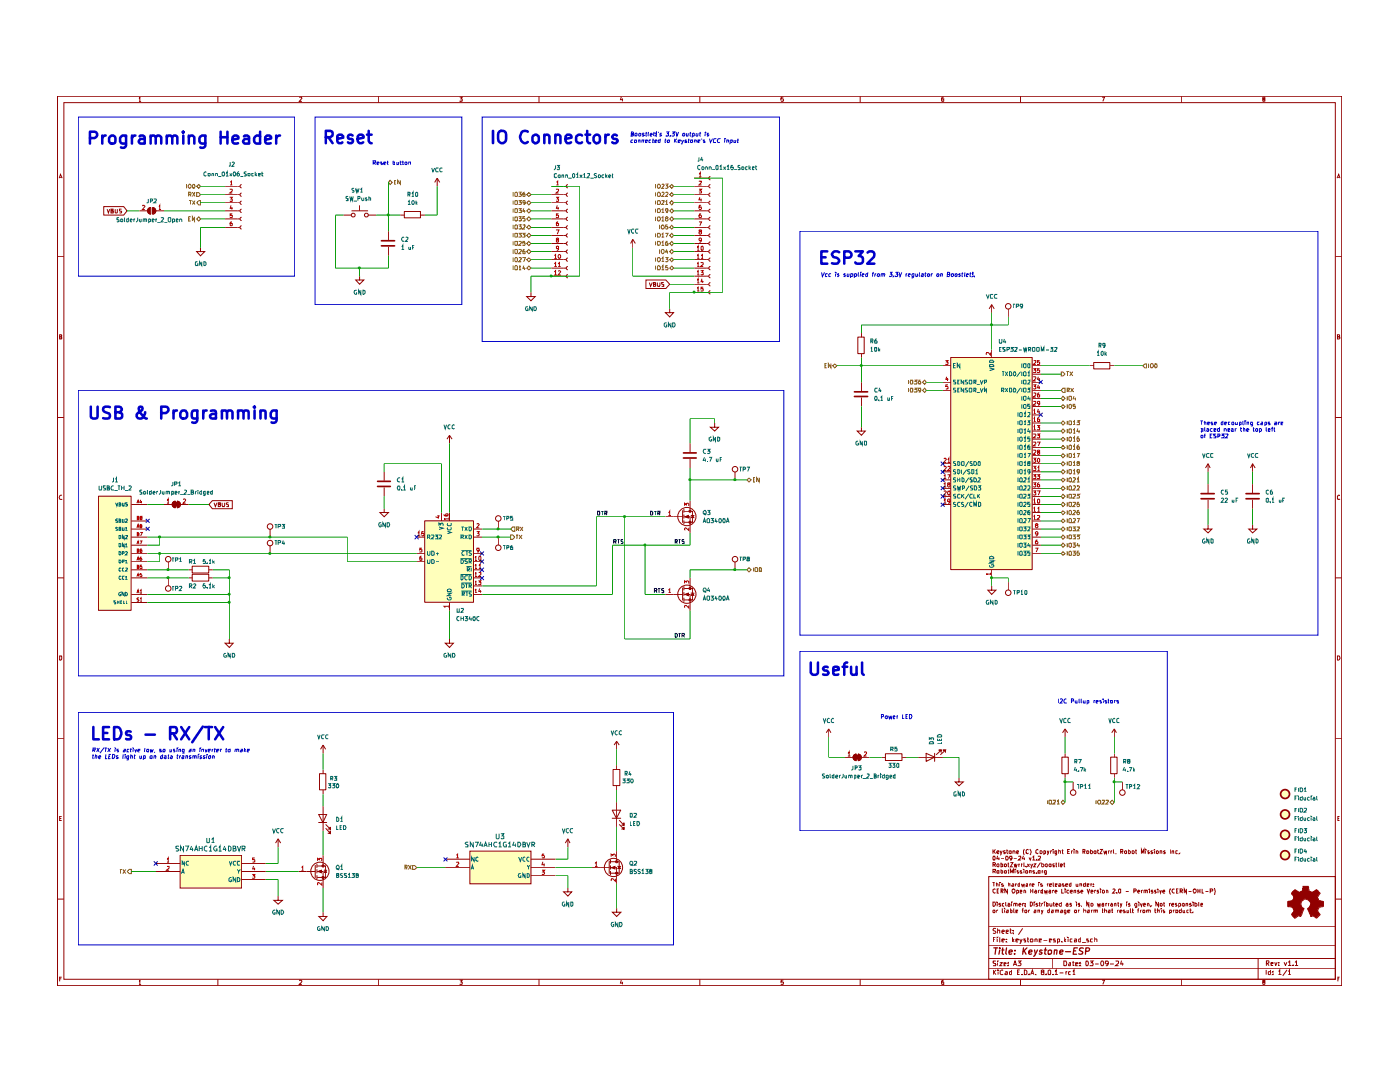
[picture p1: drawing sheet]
<svg xmlns="http://www.w3.org/2000/svg" width="279mm" height="216mm" viewBox="0 0 279 216" stroke-linecap="round" stroke-linejoin="round" font-family="sans-serif">
<g fill="none" stroke="#910000" stroke-width=".2">
<path d="M11.5 19.2h256.3v177.5h-256.3zM27.7 19.6l.2-.2v.8M43.5 19.2v1.3M59.7 19.5l.5-.1v.2l-.5 .6h.5M75.6 19.2v1.3M91.7 19.4h.5l-.2 .3 .2 .1v.3h-.5M107.6 19.2v1.3M124 19.3l-.2 .6h.5M124.3 19.6v.6M139.7 19.2v1.3M156.3 19.4h-.4l-.1 .4 .5-.1v.4h-.5M171.7 19.2v1.3"/>
<path d="M188.3 19.4l-.4 .2v.5h.4v-.4h-.3l-.1 .2M203.7 19.2v1.3M219.9 19.4h.5l-.3 .8M235.8 19.2v1.3M252.2 19.7l-.2-.2 .4-.1v.2l-.4 .2v.3l.2 .1 .2-.1v-.3l-.1-.1M11.8 35.6l.3-.8 .3 .8M11.9 35.4h.4M12.7 20.5h253.8v174.9h-253.8zM27.7 20.2h.5M266.8 35.6l.4-.8 .2 .8M266.9 35.4h.4M11.5 51.2h1.2"/>
<path d="M266.5 51.2h1.3M11.9 67.2l.4-.2-.1-.2h-.3v.8h.4v-.3l-.1-.1M266.9 67.2l.4-.1v-.3h-.4v.8h.4l.1-.1-.1-.3h-.1M11.5 83.3h1.2M12.3 98.9a.43 .43 0 0 0-.4 .2 .43 .43 0 0 0 .1 .5h.3M266.5 83.3h1.3M267.4 98.9l-.2-.1-.3 .3 .1 .5h.4M11.5 115.3h1.2M266.5 115.3h1.3M11.9 130.9h.3l.1 .2v.4l-.2 .2h-.2zM266.9 130.9h.4a.47 .47 0 0 1 .1 .5 .47 .47 0 0 1-.5 .3zM11.5 147.3h1.2"/>
<path d="M266.5 147.3h1.3M11.5 179.4h1.2M11.9 163.3h.3M12.3 162.9h-.4v.8h.4M197.3 174.9h69.2v20.5h-69.2zM266.5 179.4h1.3M267 163.3h.3M267.3 162.9h-.3v.8h.3M11.9 195.3h.3M12.3 195h-.4v.8M27.7 195.8l.2-.2v.8M27.7 196.4h.5"/>
<path d="M43.5 195.4v1.3M59.7 195.7l.4-.1 .1 .1-.5 .7h.5M75.6 195.4v1.3M91.7 195.6h.5l-.2 .3 .2 .1v.3h-.5M107.6 195.4v1.3M124 195.6l-.2 .6h.5M124.3 195.9v.5M139.7 195.4v1.3M156.3 195.6h-.4l-.1 .4h.5v.3h-.5M171.7 195.4v1.3M188.3 195.6l-.3 .1-.1 .1v.5l.4 .1v-.5l-.4 .2M197.3 193.2h69.2"/>
<path d="M197.3 191.3h69.2M197.3 188.7h69.2M197.3 184.8h69.2M198.3 193.5v1M198.3 187.4h.2M198.3 194l.5 .5M198.7 187h-.4v1M198.8 191.8h-.5a.36 .36 0 0 0 0 .4 .36 .36 0 0 0 .4 .1v.4h-.5M198.8 185.3l-.5-.1-.1 .3 .1 .3h.4l.1 .3-.3 .2-.3-.1M198.8 193.5l-.5 .6M199 187v.1M199 187.4v.6"/>
<path d="M199.1 191.8h.1M199.1 185.7h.4v.6M199.1 185.2v1.1M199.1 192.1v.6M199.2 193.5v.1M199.2 193.9v.6M199.5 192.1h.5l-.5 .6h.5M199.5 187l.1 1M199.9 187.6l.6-.1-.1-.1h-.5v.5l.5 .1M199.9 185.9l.6-.1-.2-.2-.4 .2v.3l.2 .2 .3-.1M200.2 193.6l-.3-.1-.3 .3v.5l.2 .2 .4-.1M200.4 192.4l.4-.2-.4-.1v.6h.3"/>
<path d="M200.6 193.9l.4 .1v.5h-.4l-.1-.2 .2-.2h.3M200.8 187.9v.1M200.8 187.4h.1M200.8 185.9l.4-.1-.1-.2-.3 .1v.5h.4M201.2 192.6v.1M201.2 192.1v.1M201.6 185.6h.3M201.6 185.2v.9l.3 .2M201.9 193.5v1h-.3l-.1-.5 .4-.1M202.1 187v1M202.1 187.6l.3 .4M202.2 192.7l.4-.9 .3 .9"/>
<path d="M202.2 186.2v.1M202.2 185.7v.1M202.3 192.4h.5M202.4 187.4l-.3 .3M202.7 187.6l.5-.1v-.1h-.5v.5l.5 .1M203.1 194h.3M203.2 191.8h.6l-.4 .3 .4 .2v.2l-.2 .2-.4-.1M203.5 193.5h-.4v1h.4M203.5 187.4l.3 .6M203.7 195.4v1.3M203.9 194.4v.1M204 187.4l-.3 .8-.2 .1"/>
<path d="M204.1 185.2l-.9 1.3M204.4 193.5l.5 .3v.5l-.1 .2h-.4zM204.7 187.4h-.4v.2l.4 .1v.3h-.4M205 187.4h.4M205.1 187v.9l.3 .1M205.4 194.4v.1M205.7 194.5l.3-1 .3 1M205.7 187.4h.4l-.1 .6h-.3zM205.8 194.2h.4M206.5 187.4h.5v.6M206.5 187.4v.6M206.6 194.4v.1"/>
<path d="M207.4 187.6l.4-.1v-.1h-.4v.6h.4M208 194l-.2-.1v-.3h.5v.3l-.5 .1v.4l.4 .1 .1-.5h-.1M208.2 187.6h.8M208.8 194.4v.1M209.2 193.7l.2-.2 .3 .2-.1 .8h-.3zM209.4 187.6l.5-.1-.1-.1h-.4v.6h.4M210.1 194.4v.1M210.1 191.3v1.9M210.5 193.8l.3-.3v1M210.5 194.5h.6M210.6 187.4h-.4l.1 .2 .3 .1v.3h-.4M211 188l.5-.1-.1-.5h-.4v.9"/>
<path d="M211.5 194.1h.7M211.9 187.9v.1M212.3 191.8h.4l.1 .1 .1 .4-.2 .4h-.4zM212.4 187v1M212.5 187.6l.2 .4M212.7 193.9v.6M212.7 187.4l-.3 .3M213 193.9l-.3 .1M213.2 187v.1M213.2 187.4v.6M213.3 192.1h.4v.6h-.4v-.3l.4-.1M213.7 193.9h-.4l-.1 .1 .1 .5h.4"/>
<path d="M214 187.4h-.4v.5l.4 .1M214 192.1h.4M214.1 193.8l.2-.3v1M214.1 194.5h.5M214.2 191.8v.9h.2M214.4 187.4h.4v.6h-.4v-.4l.4-.1M214.7 192.4l.4-.1v-.2h-.4v.6h.4M215.5 192.6v.1M215.5 192.1v.1M215.7 187v1h-.3l-.1-.6h.4M215.9 188h.8M216.8 191.8a.47 .47 0 0 1 .4 .4 .47 .47 0 0 1-.4 .5z"/>
<path d="M217.2 187.4h-.3v.2h.2l.2 .3-.4 .1M217.6 191.8h.5l-.3 .3 .3 .2v.4l-.5-.1M218.1 187.4h-.5v.5l.5 .1M218.5 187.4h.4v.6M218.5 187v1M218.6 192.4h.6M219.8 191.8a.47 .47 0 0 1 .5 .4 .47 .47 0 0 1-.5 .5l-.1-.3zM219.9 195.6h.5l-.3 .8M221.2 192.2l-.3 .2-.3-.2 .1-.4h.3a.62 .62 0 0 1-.1 .9h-.2M221.5 192.4h.8M222.7 191.8h.4l.1 .4-.6 .5h.6M223.8 191.7l-.1 .7h.5"/>
<path d="M224.1 192.1v.6M235.8 195.4v1.3M251.1 191.3v4.1M252.2 196l-.2-.1v-.2l.3-.1 .1 .1v.2l-.4 .2 .1 .3 .3-.1v-.2l-.1-.1M252.7 193.5v1M252.7 192.2l.5-.1v-.3l-.5-.1v1M252.9 192.2l.3 .5M253.5 193.5v1h-.3l-.1-.5 .4-.1M253.7 192.3l.4-.2h-.4v.6h.3M254 194.4v.1M254 193.9v.1M254.4 192.1l.2 .6 .3-.6"/>
<path d="M255.1 193.8l.3-.3v1M255.1 194.5h.6M255.2 192.6v.1M255.2 192.1h.1M256.3 192.1l.2 .6 .3-.6M256.8 193.5l-.8 1.2M257.1 193.8l.2-.3v1M257.1 194.5h.5M257.1 192l.3-.3v1M257.1 192.7h.5M258.1 192.6v.1M258.5 192l.2-.3v1"/>
<path d="M258.5 192.7h.5M267 195.3h.3M267.3 195h-.3v.8"/>
</g>
<g fill="none" stroke="#910000" stroke-width=".25">
<path d="M198.3 189.1h.8M198.8 189.1l-.2 1.3M199.5 189.1v.1M199.5 189.6l-.1 .8M199.9 189.6h.5M200.1 189.1l-.1 1.2 .3 .1M200.9 189.1l-.2 1.1 .2 .2M201.4 190l.6-.1 .1-.2-.2-.1-.5 .1v.6h.5M202.5 190.3v.1M202.6 189.6v.1M204.3 189.1l-.2 1.3M204.3 189.6l.5 .8"/>
<path d="M204.9 189.1l-.7 .8M205.4 190l.6-.1v-.3h-.6l-.1 .6 .1 .2 .5-.1M206.5 189.6l.1 .8M207.1 189.6l-.6 1.1-.2 .1M208 189.6h-.4l-.1 .1 .1 .3 .4 .2-.1 .1h-.5M208.4 189.6h.5M208.7 189.1l-.2 1.2 .3 .1M209.3 189.6h.6l-.1 .7h-.6zM210.4 189.6h.6l-.1 .8M210.4 189.6v.8M211.5 190l.6-.1v-.3h-.4l-.2 .6 .1 .2 .5-.1M212.6 189.9h1.1"/>
<path d="M214.3 189.7h.4M215 189.1h-.7l-.1 1.3h.6M216.2 189.2h-.7l-.1 .4a.57 .57 0 0 1 .6 .7h-.7M216.6 189.8l.7-.1 .2-.3-.1-.2-.7-.1-.1 1.3"/>
</g>
<g fill="#ffb">
<path d="M189.7 71.3h16.3v42.4h-16.3z"/>
<path d="M19.6 99h6.6v22.8h-6.6z"/>
<path d="M84.8 103.9h9.7v16.3h-9.7z"/>
<path d="M35.9 170.6h12.3v6.6h-12.3z"/>
<path d="M93.7 169.8h12.2v6.5h-12.2z"/>
<circle cx="256.5" cy="162.5" r=".89"/>
<circle cx="256.5" cy="158.4" r=".89"/>
<circle cx="256.5" cy="166.6" r=".89"/>
<circle cx="256.5" cy="170.6" r=".89"/>
</g>
<path d="M166.2 73l.4-.4 .4 .4-.4 .4z" fill="#fff"/>
<path d="M164.6 73h.3M165 72.6h-.4v.8h.4M165.8 72.6v.8l-.5-.8v.8M166.2 73l.4-.4 .4 .4-.4 .4z" fill="none" stroke="#765500" stroke-width=".2"/>
<path d="M142.6 84.4v.9h.8l-.8 .7-.8-.7h.8" fill="none" stroke="#910000" stroke-width=".2"/>
<path d="M149.1 95.8l.4-.4 .4 .4-.4 .4z" fill="#fff"/>
<path d="M149.1 95.8l.4-.4 .4 .4-.4 .4zM150.3 95.8h.3M150.7 95.3h-.4v.9h.4M151.5 95.3v.9l-.5-.9v.9" fill="none" stroke="#765500" stroke-width=".2"/>
<path d="M149.5 113.3l.4 .4-.4 .4-.4-.4z" fill="#fff"/>
<path d="M149.1 113.7l.4-.4 .4 .4-.4 .4zM150.3 113.3v.7M150.7 113.4h.5l-.1 .6h-.4zM151.6 113.3h.3v.1v.6h-.4z" fill="none" stroke="#765500" stroke-width=".2"/>
<g fill="none" stroke="#910000" stroke-width=".2">
<path d="M137.7 88.5v1.7M137.7 91.6v1.8M146.7 94.1v1.7M146.7 112.1v1.6M212.6 145.4l-.5 .8M212.6 145.4v1.7M212.6 145.4l.5 .8M222.4 145.4l-.5 .8M222.4 145.4v1.7M222.4 145.4l.4 .8M258.1 177.8l.3-.3 .3 .2a.77 .77 0 0 0 1.3-.1l.1-.7h1l.2 1 .6 .1 .8-.5 .3 .2 .4 .5-.5 .8 .3 .7 .9 .2v.9l-.8 .2-.1 .3a.58 .58 0 0 0 .1 1l.1 .2-.7 .7a.81 .81 0 0 0-1.1-.3l-.6-1.6a.95 .95 0 0 0 .4-1.5 .95 .95 0 0 0-1.5 0 .95 .95 0 0 0 .3 1.5l-.6 1.6-.5-.2-.7 .5-.6-.7 .2-.4a.72 .72 0 0 0 .1-.7 .72 .72 0 0 0-.6-.5l-.5-.1v-.9l.9-.2 .1-.2a.48 .48 0 0 0 0-.9l-.2-.4z"/>
<circle cx="146.7" cy="93.6" r=".55"/>
<circle cx="146.7" cy="111.6" r=".55"/>
</g>
<g fill="none" stroke="#910000" stroke-width=".34">
<path d="M136.4 91.4h2.5M136.4 90.4h2.5"/>
<circle cx="256.5" cy="158.4" r=".89"/>
<circle cx="256.5" cy="162.5" r=".89"/>
<circle cx="256.5" cy="166.6" r=".89"/>
</g>
<path d="M258.1 177.8l.3-.3 .3 .2a.77 .77 0 0 0 1.2-.1l.1-.8h1l.3 1 .6 .2 .7-.5 .4 .2 .4 .5-.5 .7 .2 .8 1 .2v.9l-.9 .2-.1 .2a.58 .58 0 0 0 .1 1l.2 .3-.8 .7a.81 .81 0 0 0-1.1-.4l-.6-1.6a.95 .95 0 0 0 .4-1.4 .95 .95 0 0 0-1.5 0 .95 .95 0 0 0 .4 1.4l-.7 1.6-.4-.1-.8 .5-.6-.7 .3-.4a.72 .72 0 0 0 .1-.8 .72 .72 0 0 0-.6-.4l-.5-.1v-.9l.9-.2 .1-.3a.48 .48 0 0 0 0-.8l-.3-.4z" fill="#910000"/>
<circle cx="256.5" cy="170.6" r=".89" fill="none" stroke="#910000" stroke-width=".34"/>
<g fill="none" stroke="#910000" stroke-width=".2">
<path d="M221.7 151.1h1.2v3.3h-1.2zM222.4 150.4v.7M222.4 154.4v.8M224 156v1.6"/>
<circle cx="224" cy="158.1" r=".55"/>
</g>
<path d="M221.5 160.1l.5-.4 .4 .4-.4 .4z" fill="#fff"/>
<g fill="none" stroke="#765500" stroke-width=".2">
<path d="M218.7 159.7v.7M219.9 159.8h.5l-.5 .6h.5M220.7 159.8h.5l-.5 .6h.5M221.5 160.1l.5-.4 .4 .4-.4 .4z"/>
<circle cx="219.3" cy="160" r=".36"/>
</g>
<path d="M212.1 159.7l.5 .4-.5 .4-.3-.4z" fill="#fff"/>
<path d="M209 159.7v.7M209.3 159.8h.6l-.1 .6h-.5zM210.2 159.8l.4-.1v.3l-.5 .4h.5M211 159.8l.2-.1v.7M212.1 159.7l.5 .4-.5 .4-.3-.4zM211 160.4h.5" fill="none" stroke="#765500" stroke-width=".2"/>
<g fill="none" stroke="#910000" stroke-width=".2">
<path d="M211.9 151.1h1.3v3.3h-1.3zM212.6 150.4v.7M212.6 154.4v.8M214.2 156v1.6"/>
<circle cx="214.2" cy="158.1" r=".55"/>
</g>
<path d="M184.1 77.9l.4-.4 .4 .4-.4 .4z" fill="#fff"/>
<path d="M181.3 77.5v.7M181.7 77.5h.5l-.1 .7h-.4zM182.5 77.5h.5l-.3 .2 .3 .2v.2h-.5M183.8 77.8l-.4 .2-.1-.2 .1-.3h.3l.1 .1-.2 .6h-.2M184.1 77.9l.4-.4 .4 .4-.4 .4z" fill="none" stroke="#765500" stroke-width=".2"/>
<path d="M184.1 76.3l.4-.4 .4 .4-.4 .4z" fill="#fff"/>
<path d="M181.3 75.9v.7M181.7 75.9h.5l-.1 .7h-.4zM182.5 75.9h.5l-.3 .2 .3 .2-.1 .3-.4-.1M183.7 75.9h-.3l-.1 .3 .1 .4h.3l.1-.3-.2-.2-.3 .2M184.1 76.3l.4-.4 .4 .4-.4 .4z" fill="none" stroke="#765500" stroke-width=".2"/>
<path d="M228.1 73l.4-.4h.3v.8h-.3z" fill="#fff"/>
<path d="M228.1 73l.4-.4h.3v.8h-.3zM229.2 72.6v.8M229.7 72.6h.4l.1 .2v.3l-.3 .3h-.2l-.1-.3zM230.6 72.6a.43 .43 0 0 1 .3 .4 .43 .43 0 0 1-.3 .4 .6 .6 0 0 1 0-.8z" fill="none" stroke="#765500" stroke-width=".2"/>
<g fill="none" stroke="#910000" stroke-width=".2">
<path d="M171.2 67.3h1.3v3.3h-1.3zM171.9 66.5v.8M171.9 70.6v.8M171.9 76.3v1.8M171.9 79.3v1.8M188.2 73h1.6M188.2 76.3h1.6M188.2 77.9h1.6M189.7 71.3h16.3v42.4h-16.3zM197.9 60.8v1.6M197.9 69.8v1.6M197.9 60.8l-.5 .8"/>
<path d="M197.9 60.8l.5 .8M201.2 61.6v1.6M206 73h1.7M206 76.3h1.7M206 79.5h1.7M206 77.9h1.7M206 74.7h1.7M217.5 73h.8M218.3 72.3h3.2v1.3h-3.2zM221.5 73h.9M171.9 85.3v.7h.8l-.8 .9-.8-.9h.8M188.2 95.8h1.6"/>
<path d="M188.2 97.4h1.6M188.2 99.1h1.6M188.2 92.5h1.6M188.2 94.1h1.6M206 86h1.7M206 82.8h1.7M206 84.4h1.7M206 95.8h1.7M206 97.4h1.7M206 99.1h1.7M206 92.5h1.7M206 94.1h1.7"/>
<path d="M206 87.6h1.7M206 89.3h1.7M206 90.9h1.7M206 81.1h1.7M241.1 92.5v1.6M241.1 96.6v1.8M241.1 99.7v1.8M241.1 92.5l-.5 .9M241.1 92.5l.4 .9M250 92.5v1.6M250 96.6v1.8M250 99.7v1.8"/>
<path d="M250 92.5l-.4 .9M250 92.5l.5 .9M188.2 100.7h1.6M197.9 113.7v1.6M206 100.7h1.7M206 102.3h1.7M206 104h1.7M206 108.8h1.7M206 110.5h1.7M206 105.6h1.7M206 107.2h1.7M241.1 104.7v.9h.8l-.8 .7-.9-.7h.9"/>
<path d="M250 104.7v.9h.8l-.8 .7-.8-.7h.8"/>
<circle cx="201.2" cy="61.1" r=".55"/>
</g>
<path d="M170.5 79.1h2.6M170.5 78.2h2.6M239.7 99.5h2.6M239.7 98.5h2.6M248.7 99.5h2.6M248.7 98.5h2.6" fill="none" stroke="#910000" stroke-width=".34"/>
<g fill="none" stroke="#006665" stroke-width=".2">
<path d="M190.3 73h.3M190.7 72.6h-.4v.8h.4M190.7 75.9h-.4l.1 .3 .3 .1v.3h-.4M190.7 77.5h-.4l.1 .3 .3 .1v.3h-.4M191.1 76.2h.3M191.1 77.8h.3M191.5 75.9h-.4v.7h.4M191.5 77.5h-.4v.7h.4M191.6 72.6v.8l-.5-.8v.8M192.3 75.9v.7l-.5-.7v.7M192.3 77.5v.7l-.5-.7v.7M193.1 75.9h-.4v.2l.4 .3-.1 .2h-.3"/>
<path d="M193.1 77.5h-.4v.3l.4 .2-.1 .2h-.3M193.4 77.5h.5l-.1 .7-.4-.1zM193.5 75.9h.4l-.1 .7-.4-.1zM194.4 76.3l.4-.1v-.3h-.4v.7M194.4 77.9l.4-.1-.1-.3h-.3v.7M194.5 76.3l.3 .3M194.5 77.9l.3 .3M194.9 76.7h.6M194.9 78.3h.6M195.6 75.9l.3 .7 .3-.7M195.6 77.5l.3 .7 .3-.7M196.5 76.3l.4-.1v-.3h-.4v.7"/>
<path d="M196.9 77.5v.7l-.4-.7v.7M197.5 73.4l.8 .3-.8 .3M197.5 72.8l.6-.1 .2 .1v.3h-.8zM197.5 72l.2-.1h.4l.2 .4h-.8zM199.9 77.9h.3l.2-.2-.1-.2h-.4v.7M199.9 74.2h.6M200 77.9l.4 .3M200.2 74.2v.8M200.6 77.5l.5 .7M200.6 74.2l.5 .8M201.1 77.5l-.5 .7M201.1 74.2l-.5 .8"/>
<path d="M201.5 77.5h.4l-.1 .7h-.3zM201.5 74.2l.4 .1v.6l-.4 .1zM202.3 77.5a.42 .42 0 0 1 .4 .3 .42 .42 0 0 1-.1 .4h-.3l-.1-.2zM202.4 74.2a.38 .38 0 0 1 .4 .4 .38 .38 0 0 1-.5 .3l-.1-.4zM203.7 77.4l-.8 1.1M203.7 74.2l-.8 1M203.9 72.6v.8M203.9 74.2v.8M203.9 75.9v.7M203.9 77.5v.7M203.9 79.1v.8M204.3 72.6h.5v.6l-.2 .2-.3-.2z"/>
<path d="M204.3 79.2h.5v.5l-.2 .2-.3-.2zM204.3 77.5h.5l-.1 .7-.4-.1zM204.3 75.9h.5l-.1 .7-.4-.1zM204.4 74.2l.4 .1v.6l-.2 .1-.3-.1v-.6zM205.1 75.9h.4v.3l-.4 .4h.4M205.1 77.5h.4l-.2 .2 .2 .1v.4l-.4-.1M205.1 74.4l.3-.2v.8M205.1 75h.4M205.3 72.6h.2v.7l-.1 .1-.3-.2v-.5zM205.3 79.1l-.2 .5h.5M205.5 79.3v.6M190.7 95.4h-.4v.3l.4 .1-.1 .4-.3-.1"/>
<path d="M190.7 97h-.4l.1 .4h.3v.4h-.4M190.7 98.6l-.4 .1 .1 .3 .3 .1v.3h-.4M190.7 92.1l-.4 .1 .1 .2 .3 .1v.4h-.4M190.7 93.7l-.4 .1v.3l.4 .1v.3h-.4M191.1 96.9l.1 .9 .2-.6 .2 .6 .1-.9M191.1 92.1l.5 .2v.4l-.2 .2h-.3zM191.1 93.7l.5 .2v.4l-.3 .3h-.2zM191.1 95.3v.9M191.1 95.8h.5M191.6 98.7l-.4-.1-.1 .4 .1 .4 .4-.1M191.6 95.3v.9M191.9 92.2h.5l-.1 .7-.4-.1z"/>
<path d="M191.9 93.7v.9M191.9 98.6v.8M192 95.3l.4 .3v.4l-.2 .2h-.2zM192.1 97.4h.4v-.4l-.4-.1v.9M192.1 99l.3 .4M192.4 98.6l-.5 .5M192.9 93.7l-.7 1M193.3 95.3l-.6 1M193.3 98.5l-.7 1.1M193.3 92l-.6 1.1M193.4 96.9l-.7 1.1M193.6 93.7h-.4l-.1 .2 .5 .5-.2 .2-.3-.1"/>
<path d="M193.9 93.7l.5 .1v.6l-.3 .2h-.2zM194 95.4h-.4v.3l.4 .1-.1 .4-.3-.1M194 98.7l-.3-.1-.2 .4 .2 .4 .3-.1M194 92.1l-.4 .1 .1 .2 .3 .2v.3h-.4M194.1 97h-.4v.3l.4 .1-.1 .4h-.3M194.4 95.3h.2l.3 .3v.4l-.3 .2h-.2zM194.4 98.6v.8h.4M194.4 92.1h.3l.2 .2v.4l-.2 .2h-.3zM194.4 96.9a.48 .48 0 0 1 .5 .3 .48 .48 0 0 1-.1 .6h-.4zM194.7 94l.2-.3v.9M194.7 94.6h.5M195 98.6v.8"/>
<path d="M195.2 95.4h.4v.3l-.5 .5h.5M195.2 96.9h.5l-.2 .4 .2 .1v.3h-.5M195.2 99l.3 .4M195.3 92.1h.2l.1 .2-.1 .6-.3-.1zM195.5 98.6l-.5 .5M203.2 82.3v.8M203.2 84v.7M203.2 85.6v.8M203.2 87.2v.8M203.2 88.8v.9M203.2 90.5v.8M203.2 92.1v.8"/>
<path d="M203.2 93.7v.9M203.2 95.3v.9M203.2 96.9v.9M203.2 98.6v.8M203.5 85.7h.5v.6l-.2 .1-.3-.1zM203.5 84.1h.5l-.1 .6h-.4zM203.5 90.6h.5l-.1 .7-.4-.1zM203.5 92.2h.5l-.1 .7-.4-.1zM203.5 93.8h.5v.6l-.2 .2-.3-.2zM203.5 98.7h.5l-.1 .7-.4-.1zM203.7 82.3l.3 .2-.1 .6h-.4v-.6zM203.7 87.2l.3 .2v.5l-.2 .1-.3-.1v-.5z"/>
<path d="M203.7 88.8l.3 .2-.1 .7-.4-.1v-.6zM203.7 95.3l.3 .2v.6l-.2 .1-.3-.1v-.6zM203.7 96.9l.3 .2-.1 .7-.4-.1v-.6zM203.9 80.7v.8M204.3 85.8l.3-.2v.8M204.3 82.5l.3-.2v.8M204.3 84.2l.3-.2v.7M204.3 87.5l.3-.3v.8M204.3 89.1l.3-.3v.9M204.3 90.7l.3-.2v.8M204.3 92.4l.3-.3v.8M204.3 94l.3-.3v.9"/>
<path d="M204.3 95.4l.4-.1 .1 .4-.5 .5h.5M204.3 97l.4-.1 .1 .5-.5 .4h.5M204.3 98.7l.4-.1 .1 .4-.5 .4h.5M204.3 86.4h.5M204.3 83.1h.5M204.3 84.7h.5M204.3 94.6h.5M204.3 88h.5M204.3 89.7h.5M204.3 91.3h.5M204.3 92.9h.5M204.4 80.7l.4 .1v.6l-.2 .1-.3-.1v-.6z"/>
<path d="M205.1 82.4h.4v.3l-.4 .4h.4M205.1 84h.4l-.2 .2 .2 .1v.4h-.4M205.1 90.5h.5l-.3 .8M205.1 95.6l.3-.3v.9M205.1 97h.4v.4l-.4 .4h.4M205.1 98.6h.4l-.2 .3 .2 .1v.4l-.4-.1M205.1 96.2h.4M205.3 85.5l-.2 .6h.5M205.3 92.4l-.2-.2 .4-.1v.3l-.4 .1v.4h.4l-.1-.5M205.5 87.2h-.4v.4l.4-.1v.5h-.4M205.5 88.8l-.3 .1-.1 .2v.5l.4 .1v-.6h-.3l-.1 .2M205.5 80.7h-.4v.4l.4-.1v.4h-.4"/>
<path d="M205.5 94.1v.1h-.3l-.1-.4 .4-.1v.6l-.1 .3h-.2M205.5 85.8v.6M190.7 100.2l-.4 .1v.3l.4 .1v.3h-.4M191.6 100.3l-.4-.1a.5 .5 0 0 0 .2 .9l.2-.1M192.3 100.2l-.4 .1v.3l.4 .1v.3h-.4M193.3 100.2l-.7 1.1M194 100.3l-.3-.1-.2 .2v.4l.3 .3 .2-.1M194.4 101.1v-.9l.2 .6 .3-.6v.9M195.3 100.2l.4 .1v.6l-.2 .2h-.2zM197.5 112.8l.2 .4h.4l.2-.3v-.2h-.4v.2M197.5 111.9h.8l-.8 .4h.8M197.5 111.2a.48 .48 0 0 1 .5-.2 .48 .48 0 0 1 .3 .5h-.8z"/>
<path d="M203.2 100.2v.9M203.2 101.8v.9M203.2 103.5v.8M203.2 105.1v.8M203.2 106.8v.7M203.2 108.4v.8M203.2 110v.8M203.5 100.3h.5v.6l-.2 .2-.3-.2zM203.5 108.5h.5v.5l-.2 .2-.3-.2zM203.5 105.2h.5l-.1 .7-.4-.1zM203.5 106.8h.5l-.1 .7-.4-.1zM203.7 101.8l.3 .2v.5l-.2 .2-.3-.2v-.5z"/>
<path d="M203.7 103.5l.3 .1-.1 .7-.4-.1v-.6zM203.7 110l.3 .1v.6l-.2 .1-.3-.1v-.6zM204.3 108.4h.5l-.3 .3 .3 .1v.3h-.5M204.3 110h.5l-.3 .3 .3 .1v.3h-.5M204.3 105.1h.5l-.3 .3 .3 .1v.3h-.5M204.3 106.8h.5l-.3 .2 .3 .1v.4h-.5M204.3 100.3l.4-.1 .1 .4-.5 .5h.5M204.3 101.9l.4-.1 .1 .4-.5 .5h.5M204.3 103.5h.4l.1 .4-.5 .4h.5M205.1 103.5h.5l-.3 .8M205.1 105.2l.4-.1v.4l-.4 .4h.4M205.1 106.8h.4l-.2 .2 .2 .1v.4h-.4"/>
<path d="M205.3 108.4l-.2 .5h.5M205.5 100.2h-.4v.5l.4-.1v.4h-.4M205.5 101.8l-.4 .2v.6h.4v-.4h-.3l-.1 .2M205.5 110h-.4v.4l.4-.1v.4h-.4M205.5 108.6v.6"/>
</g>
<g fill="none" stroke="#b90000" stroke-width=".2">
<path d="M188.7 72h.5l-.3 .2 .3 .1v.3h-.5M188.9 75.2l-.1 .5h.5M189.1 75.4v.6M189.2 76.8h-.4v.4l.3-.1 .1 .4h-.4M197.7 70.4v.5l-.5-.5h-.3v.4M206.2 76.8h.5l-.2 .3 .2 .1v.3h-.5M206.2 73.6h.5l-.2 .2 .2 .1v.3h-.5M206.3 75.3l.3-.1 .1 .3-.5 .5h.5M206.3 72h.4v.3l-.5 .4h.5M206.3 78.5h.4v.3l-.5 .4h.5M207.2 75.2l-.1 .5h.5M207.2 76.8l-.1 .6h.5"/>
<path d="M207.4 78.4l-.3 .2v.6h.4v-.4l-.3-.1-.1 .2M207.4 75.4v.6M207.4 77v.6M207.5 72h-.4v.3h.4l-.1 .4-.3-.1M207.5 73.6h-.4v.3h.4l-.1 .4-.3-.1M188.3 94.9l.3-.2v.8M188.3 96.6l.3-.3v.9M188.3 99.8l.3-.2v.8M188.3 98h.4l.2 .1-.6 .7h.6M188.3 91.5l.4-.1 .2 .2-.6 .7h.6M188.3 93.1l.4-.1 .2 .2-.6 .7h.6M188.3 95.5h.6"/>
<path d="M188.3 97.2h.6M189.1 94.7h.5l-.3 .8M189.1 91.7l.3-.3v.9M189.1 93.1l.3-.1 .2 .2-.5 .7h.5M189.1 92.3h.5M189.2 98h.2a.47 .47 0 0 1 .2 .4 .47 .47 0 0 1-.2 .4l-.3-.3zM189.3 96.7l-.2-.2 .1-.2h.3v.4l-.4 .2 .2 .3 .3-.2-.2-.3M189.6 100h-.5l.2-.4 .3 .1v.4l-.2 .3h-.2M206.2 91.4h.5l-.2 .4 .2 .1v.3h-.5M206.2 93h.5l-.2 .4 .2 .1v.3h-.5M206.2 94.7h.5l-.2 .3 .2 .1v.3h-.5M206.2 96.3h.5l-.2 .4 .2 .1v.3h-.5"/>
<path d="M206.2 98h.5l-.2 .3 .2 .1v.3h-.5M206.3 99.8l.2-.2v.8M206.3 85.2l.2-.3v.9M206.3 81.9l.2-.2v.8M206.3 83.6l.2-.3v.9M206.3 86.7l.3-.1 .1 .3-.5 .5h.5M206.3 88.3l.3-.1 .1 .4-.5 .4h.5M206.3 89.9l.3-.1 .1 .4-.5 .5h.5M206.3 80.2l.3-.1 .1 .3-.5 .4h.5M206.3 85.8h.4M206.3 82.5h.4M206.3 84.2h.4"/>
<path d="M207 84.9h.5l-.3 .4h.3v.4h-.5M207 86.6h.5l-.3 .3h.3v.4h-.5M207 88.2h.6l-.4 .8M207 94.7h.5l-.3 .3 .3 .1v.3h-.5M207 98h.6l-.4 .8M207.1 99.7l.1-.1 .3 .1-.1 .7h-.3v-.2zM207.1 91.6l.1-.2 .3 .2v.5l-.2 .2-.2-.2zM207.1 93.3l.2-.3v.9M207.1 93.9h.4M207.2 81.6l-.1 .6h.5M207.2 90.2l-.1-.3 .3-.1 .1 .3-.4 .1v.4l.1 .1 .3-.1v-.4h-.2M207.4 83.3l-.3 .2v.6h.4l-.1-.5h-.3v.2"/>
<path d="M207.4 96.3l-.3 .2v.6h.4l-.1-.4-.3 .1M207.4 81.9v.6M207.5 80.4l-.2 .2-.2-.1v-.3h.4v.5l-.4 .1M188.3 100.4h.6M197.7 114.5h-.9l.3 .2M197.7 114.3v.4M206.3 101.4l.2-.1v.7M206.3 103.1l.2-.2v.7M206.3 100.4h.4M206.3 102h.4M206.3 103.6h.4M206.6 109.4h.5l-.3 .7"/>
<path d="M206.8 104.8l-.2-.2 .4-.1 .1 .1v.2l-.5 .2 .2 .3 .3-.2-.1-.3M207.1 101.4l.2-.1v.7M207.1 102.9h.3l.1 .3-.5 .4h.5M207.1 107.8h-.3l-.2 .3 .1 .4h.4v-.3l-.1-.2-.4 .2M207.1 102h.4M207.1 106.4v.2h-.4l-.1-.4 .2-.1 .3 .1v.6l-.4 .1"/>
</g>
<path d="M212.1 80.8l.5 .3-.5 .4-.3-.4z" fill="#fff"/>
<path d="M211.8 81.1l.3-.3 .5 .3-.5 .4zM213 80.7v.8M213.5 80.7l.3 .1v.6l-.1 .1-.4-.1v-.6zM214.6 80.7h-.4v.4l.4-.1v.4h-.4" fill="none" stroke="#765500" stroke-width=".2"/>
<path d="M212.1 84l.5 .4-.5 .4-.3-.4z" fill="#fff"/>
<path d="M212.1 84l.5 .4-.5 .4-.3-.4zM213 84v.7M213.4 84l.4 .1-.1 .6h-.4zM214.2 84.2l.2-.2v.7M214.2 84.7h.4M214.9 84h.5l-.3 .2 .3 .2v.3h-.5" fill="none" stroke="#765500" stroke-width=".2"/>
<path d="M212.1 77.5h.5v.8h-.5l-.3-.4z" fill="#fff"/>
<path d="M212.1 77.5h.5v.8h-.5l-.3-.4zM213 77.9l.4-.1-.1-.3h-.3v.7M213.2 77.9l.2 .3M213.7 77.5l.6 .7M214.3 77.5l-.6 .7" fill="none" stroke="#765500" stroke-width=".2"/>
<path d="M212.1 79.1l.5 .4-.5 .4-.3-.4z" fill="#fff"/>
<path d="M212.1 79.1l.5 .4-.5 .4-.3-.4zM213 79.1v.8M213.4 79.1l.4 .1v.5l-.1 .2-.4-.2zM214.3 79.1l-.1 .5h.5M214.6 79.3v.6" fill="none" stroke="#765500" stroke-width=".2"/>
<path d="M211.8 74.2h.3l.5 .5-.5 .3h-.3z" fill="#fff"/>
<path d="M211.8 74.2h.3l.5 .5-.5 .3h-.3zM212.8 74.2h.5M213.1 74.2v.8M213.5 74.2l.6 .8M214.1 74.2l-.6 .8" fill="none" stroke="#765500" stroke-width=".2"/>
<path d="M212.1 95.4l.5 .4-.5 .4-.3-.4z" fill="#fff"/>
<path d="M212.1 95.4l.5 .4-.5 .4-.3-.4zM213 95.3v.9M213.5 95.3l.3 .2v.6l-.1 .1-.4-.1v-.6zM214.2 95.4l.3-.1 .1 .4-.5 .5h.5M214.9 95.6l.3-.3v.9M214.9 96.2h.5" fill="none" stroke="#765500" stroke-width=".2"/>
<path d="M212.1 98.6l.5 .5-.5 .4-.3-.4z" fill="#fff"/>
<path d="M212.1 98.6l.5 .5-.5 .4-.3-.4zM213 98.6v.8M213.3 98.7h.5l-.1 .7-.4-.1zM214.2 98.7l.4-.1v.4l-.5 .4h.5M214.9 98.6h.5l-.3 .3 .3 .2v.3l-.5-.1" fill="none" stroke="#765500" stroke-width=".2"/>
<path d="M212.1 97l.5 .4-.5 .5-.3-.5z" fill="#fff"/>
<path d="M212.1 97l.5 .4-.5 .5-.3-.5zM213 96.9v.9M213.5 96.9l.3 .2-.1 .7-.4-.1v-.6zM214.2 97l.3-.1 .1 .5-.5 .4h.5M214.9 97l.4-.1 .1 .2-.5 .7h.5" fill="none" stroke="#765500" stroke-width=".2"/>
<path d="M212.1 93.7l.5 .4-.5 .5-.3-.5z" fill="#fff"/>
<path d="M212.1 93.7l.5 .4-.5 .5-.3-.5zM213 93.7v.9M213.4 93.7l.4 .1v.6l-.1 .2-.4-.2zM214.2 94l.2-.3v.9M214.2 94.6h.4M215.4 94.1v.1h-.4v-.5h.4v.2v.3l-.2 .4h-.2" fill="none" stroke="#765500" stroke-width=".2"/>
<path d="M212.1 100.2l.5 .5-.5 .4-.3-.4z" fill="#fff"/>
<path d="M212.1 100.2l.5 .5-.5 .4-.3-.4zM213 100.2v.9M213.3 100.3h.5v.6l-.1 .2-.4-.2zM214.2 100.3l.4-.1v.4l-.5 .5h.5M215.4 100.2h-.4l-.1 .5 .5-.1v.3l-.1 .2-.4-.1" fill="none" stroke="#765500" stroke-width=".2"/>
<path d="M212.1 92.1l.5 .4-.5 .5-.3-.5z" fill="#fff"/>
<path d="M212.1 92.1l.5 .4-.5 .5-.3-.5zM213 92.1v.8M213.3 92.2h.5l-.1 .7-.4-.1zM214.2 92.4l.2-.3v.8M214.2 92.9h.4M215.1 92.4l-.2-.1 .1-.2h.4v.2l-.5 .3 .1 .3h.4v-.3l-.1-.2" fill="none" stroke="#765500" stroke-width=".2"/>
<path d="M212.1 103.5l.5 .5-.5 .3-.3-.3z" fill="#fff"/>
<path d="M212.1 103.5l.5 .5-.5 .3-.3-.3zM213 103.5v.8M213.5 103.5l.3 .1-.1 .7-.4-.1v-.6zM214.2 103.5h.3l.1 .4-.5 .4h.5M214.9 103.5h.5l-.3 .8" fill="none" stroke="#765500" stroke-width=".2"/>
<path d="M212.1 87.3l.5 .3-.5 .4-.3-.4z" fill="#fff"/>
<path d="M211.8 87.6l.3-.3 .5 .3-.5 .4zM213 87.2v.8M213.5 87.2l.3 .2v.5l-.1 .1-.4-.1v-.5zM214.2 87.5l.2-.3v.8M214.2 88h.4M215.4 87.2h-.4l-.1 .4 .5-.1v.4l-.1 .1h-.4" fill="none" stroke="#765500" stroke-width=".2"/>
<path d="M212.1 85.6l.5 .4-.5 .4-.3-.4z" fill="#fff"/>
<path d="M212.1 85.6l.5 .4-.5 .4-.3-.4zM213 85.6v.8M213.3 85.7h.5v.6l-.1 .1-.4-.1zM214.2 85.8l.2-.2v.8M214.2 86.4h.4M215.1 85.5l-.2 .6h.5M215.4 85.8v.6" fill="none" stroke="#765500" stroke-width=".2"/>
<path d="M212.1 88.9l.5 .4-.5 .4-.3-.4z" fill="#fff"/>
<path d="M212.1 88.9l.5 .4-.5 .4-.3-.4zM213 88.8v.9M213.5 88.8l.3 .2-.1 .7-.4-.1v-.6zM214.2 89.1l.2-.3v.9M214.2 89.7h.4M215.4 88.8l-.4 .1-.1 .2 .1 .6h.4v-.6h-.4l-.1 .2" fill="none" stroke="#765500" stroke-width=".2"/>
<path d="M212.1 90.5l.5 .4-.5 .4-.3-.4z" fill="#fff"/>
<path d="M212.1 90.5l.5 .4-.5 .4-.3-.4zM213 90.5v.8M213.4 90.5l.4 .1-.1 .7-.4-.1zM214.2 90.7l.2-.2v.8M214.2 91.3h.4M214.9 90.5h.5l-.3 .8" fill="none" stroke="#765500" stroke-width=".2"/>
<path d="M212.1 101.9l.5 .4-.5 .4-.3-.4z" fill="#fff"/>
<path d="M211.8 102.3l.3-.4 .5 .4-.5 .4zM213 101.8v.9M213.5 101.8l.3 .2v.5l-.1 .2-.4-.2v-.5zM214.2 101.9l.3-.1 .1 .4-.5 .5h.5M215.4 101.8l-.4 .1-.1 .6 .2 .2 .3-.2v-.3h-.4l-.1 .2" fill="none" stroke="#765500" stroke-width=".2"/>
<path d="M212.1 105.1l.5 .5-.5 .4-.3-.4z" fill="#fff"/>
<path d="M212.1 105.1l.5 .5-.5 .4-.3-.4zM213 105.1v.8M213.4 105.1l.4 .1-.1 .7-.4-.1zM214.1 105.1h.5l-.3 .3 .3 .1v.4l-.5-.1M214.9 105.2h.5l-.5 .7h.5" fill="none" stroke="#765500" stroke-width=".2"/>
<path d="M170.7 150.8h.7v.7h-.7zM183.3 151.1h4.9M184.8 150.3l1.7 .8-1.7 .8zM186.5 150.3v1.6M187.8 150.2v-.5h-.5h.5l-1 .9M188.7 150.2v-.5h-.5h.5l-1 .9M191.4 155.2v.8h.8l-.8 .8-.8-.8h.8" fill="none" stroke="#910000" stroke-width=".2"/>
<path d="M170.7 150.7h.7v.7h-.7z" fill="#910000"/>
<path d="M170.9 150.5a.65 .65 0 0 0-.6 .6 .65 .65 0 0 0 .6 .7" fill="none" stroke="#910000" stroke-width=".2"/>
<path d="M170.4 150.6l.5-.2v1.3a.65 .65 0 0 1-.6-.4 .65 .65 0 0 1 .1-.7z" fill="#910000"/>
<path d="M170.9 150.4v1.4M171.2 150.4v1.4M171.2 150.5a.65 .65 0 0 1 .7 .6 .65 .65 0 0 1-.7 .7" fill="none" stroke="#910000" stroke-width=".2"/>
<path d="M171.2 150.4a.65 .65 0 0 1 .7 .7 .65 .65 0 0 1-.7 .6z" fill="#910000"/>
<path d="M165.4 145.4l-.5 .8M165.4 145.4v1.7M165.4 145.4l.4 .8M168.6 151.1h1.6M171.9 151.1h1.6M176 151.1h.7M176.7 150.4h3.3v1.4h-3.3zM180 151.1h.8" fill="none" stroke="#910000" stroke-width=".2"/>
<path d="M169.2 150.3l.3-.3v.9M169.2 150.9h.5M172.4 150.1h.5v.3l-.5 .5h.5" fill="none" stroke="#b90000" stroke-width=".2"/>
<path d="M212.1 106.8l.5 .4-.5 .4-.3-.4z" fill="#fff"/>
<path d="M212.1 106.8l.5 .4-.5 .4-.3-.4zM213 106.8v.7M213.3 106.8h.5l-.1 .7-.4-.1zM214.1 106.8h.5l-.3 .2 .3 .1v.4h-.5M214.9 106.8h.5l-.3 .2 .3 .2v.2l-.5 .1" fill="none" stroke="#765500" stroke-width=".2"/>
<path d="M212.1 110.1l.5 .4-.5 .3-.3-.3z" fill="#fff"/>
<path d="M212.1 110.1l.5 .4-.5 .3-.3-.3zM213 110v.8M213.5 110l.3 .1v.6l-.1 .1-.4-.1v-.6zM214.1 110h.5l-.3 .3h.3v.4h-.5M215.4 110h-.4l-.1 .4 .5-.1v.4l-.1 .1-.4-.1" fill="none" stroke="#765500" stroke-width=".2"/>
<path d="M212.1 108.4l.5 .4-.5 .4-.3-.4z" fill="#fff"/>
<path d="M212.1 108.4l.5 .4-.5 .4-.3-.4zM213 108.4v.8M213.3 108.5h.5v.5l-.1 .2-.4-.2zM214.1 108.4h.5l-.3 .3h.3v.4h-.5M215.1 108.4l-.2 .5h.5M215.4 108.6v.6" fill="none" stroke="#765500" stroke-width=".2"/>
<g fill="none" stroke="#910000" stroke-width=".2">
<path d="M44.9 38.9h3M44.9 37.2h3M48.2 38.5l-.2 .1-.1 .3 .1 .2 .2 .1M48.2 36.8l-.2 .1-.1 .3 .1 .2 .2 .1M87.3 35.6l-.6 .8M87.3 35.6v1.6M87.3 35.6l.5 .8M44.9 45.4h3M44.9 43.7h3M44.9 42.1h3M44.9 40.5h3M48.2 45l-.2 .1-.1 .3 .1 .2 .2 .1"/>
<path d="M48.2 43.4l-.2 .1-.1 .2 .1 .2 .2 .1M48.2 41.7l-.2 .1-.1 .3 .1 .2 .2 .1M48.2 40.1l-.2 .1-.1 .3 .1 .2 .2 .1M68.5 42.9h1.7M70.2 42.1h3.3M71.8 55.1v.8h.8l-.8 .8-.8-.8h.8M71.8 41v1.1M73.5 42.9h1.6M77.5 46.1v1.8M77.5 49.3v1.7M79.9 42.9h.8M80.7 42.2h3.2v1.3h-3.2z"/>
<path d="M84 42.9h.8M197.9 116.9v.9h.9l-.9 .8-.7-.8h.7M201.2 116.2v1.6"/>
<circle cx="70.5" cy="42.9" r=".38"/>
<circle cx="73.1" cy="42.9" r=".38"/>
<circle cx="201.2" cy="118.3" r=".55"/>
</g>
<path d="M45.9 39.4h.5l-.3 .3 .3 .1v.3h-.5M45.9 36.3l.3-.2v.8M45.9 37.8h.4l.1 .3-.5 .4h.5M45.9 36.9h.5M46.1 41l-.2 .6h.5M46.3 44.3l-.4 .1v.6h.5v-.4l-.3-.1-.2 .2M46.3 41.3v.5M46.4 42.7h-.5v.3h.5l-.1 .4-.4-.1" fill="none" stroke="#b90000" stroke-width=".2"/>
<path d="M76.1 49.1h2.6M76.1 48h2.6" fill="none" stroke="#910000" stroke-width=".34"/>
<path d="M134.1 40l.3 .5-.3 .4-.4-.4z" fill="#fff"/>
<path d="M130.9 40v.8M131.3 40h.3l.2 .3-.2 .5h-.3zM132 40.1h.6l-.6 .7h.6M132.8 40.2l.3-.2v.8M132.8 40.8h.5M133.7 40.5l.4-.5 .3 .5-.3 .4z" fill="none" stroke="#765500" stroke-width=".2"/>
<path d="M134.1 38.4l.3 .5-.3 .3-.4-.3z" fill="#fff"/>
<path d="M130.9 38.3v.9M131.4 38.3a.47 .47 0 0 1 .4 .4 .47 .47 0 0 1-.2 .5h-.3l-.1-.3zM132 38.4l.4-.1 .2 .2-.6 .7h.6M132.8 38.4l.3-.1 .2 .2-.5 .7h.5M133.7 38.9l.4-.5 .3 .5-.3 .3z" fill="none" stroke="#765500" stroke-width=".2"/>
<path d="M133.7 37.2l.4-.4 .3 .4-.3 .4z" fill="#fff"/>
<path d="M130.9 36.7v.9M131.4 36.7l.4 .3v.3l-.3 .3h-.1l-.2-.3zM132 36.8l.4-.1 .2 .2-.6 .7h.6M132.8 36.7h.5l-.2 .4h.1l.1 .3-.2 .2-.3-.1M133.7 37.2l.4-.4 .3 .4-.3 .4z" fill="none" stroke="#765500" stroke-width=".2"/>
<path d="M105.5 40l.5 .5-.5 .4-.4-.4z" fill="#fff"/>
<path d="M102.4 40v.8M102.7 40.1h.6l-.1 .7-.5-.1zM103.5 40h.5l-.2 .3 .2 .1v.3h-.5M104.8 40.4l-.1 .1h-.3v-.4h.4l-.1 .7h-.3M105.1 40.5l.4-.5 .5 .5-.5 .4z" fill="none" stroke="#765500" stroke-width=".2"/>
<path d="M105.5 38.4l.5 .5-.5 .3-.4-.3z" fill="#fff"/>
<path d="M102.4 38.3v.9M102.9 38.3l.4 .2-.1 .7-.5-.1v-.6zM103.5 38.3h.5l-.2 .4 .2 .1v.3h-.5M104.7 38.3l-.3 .3v.5h.4l-.1-.4-.3 .2M105.5 38.4l.5 .5-.5 .3-.4-.3z" fill="none" stroke="#765500" stroke-width=".2"/>
<path d="M105.5 41.6l.5 .5-.5 .4-.4-.4z" fill="#fff"/>
<path d="M102.4 41.6v.8M102.8 41.6l.5 .1-.1 .7-.5-.1zM103.5 41.6h.5l-.2 .4h.2v.4h-.5M104.5 41.6l-.1 .6h.5M104.7 41.9v.5M105.1 42.1l.4-.5 .5 .5-.5 .4z" fill="none" stroke="#765500" stroke-width=".2"/>
<path d="M133.7 53.5l.4-.4 .3 .4-.3 .3z" fill="#fff"/>
<path d="M130.9 53v.8M131.4 53a.47 .47 0 0 1 .4 .3 .47 .47 0 0 1-.2 .5h-.3l-.1-.2zM132 53.2l.3-.2v.8M132 53.8h.6M133.2 53h-.3l-.1 .4 .3-.1 .2 .2-.1 .3h-.4M133.7 53.5l.4-.4 .3 .4-.3 .3z" fill="none" stroke="#765500" stroke-width=".2"/>
<path d="M134.1 49.8l.3 .4-.3 .4-.4-.4z" fill="#fff"/>
<path d="M131.6 49.8v.8M132 49.9h.5a.48 .48 0 0 1-.3 .7 .52 .52 0 0 1-.2-.7zM133.1 49.8l-.3 .5h.5M133.2 50v.6M133.7 50.2l.4-.4 .3 .4-.3 .4z" fill="none" stroke="#765500" stroke-width=".2"/>
<path d="M133.7 51.8l.4-.3 .3 .3-.3 .4z" fill="#fff"/>
<path d="M130.9 51.4v.8M131.4 51.4l.4 .2v.4l-.3 .2h-.1l-.2-.2zM132 51.6l.3-.2v.8M132 52.2h.6M132.8 51.4h.5l-.2 .3h.1l.1 .4-.2 .1-.3-.1M133.7 51.8l.4-.3 .3 .3-.3 .4z" fill="none" stroke="#765500" stroke-width=".2"/>
<g fill="none" stroke="#910000" stroke-width=".2">
<path d="M110 38.9h3M110 37.2h3M113.3 38.5l-.2 .1-.1 .3 .1 .2 .2 .1M113.3 36.8l-.2 .1-.1 .3 .1 .2 .2 .1M138.6 38.9h2.8M138.6 37.2h2.8M138.6 35.6h2.8M141.8 38.5l-.3 .1v.3v.2l.3 .1M141.8 36.8l-.3 .1v.3v.2l.3 .1M141.8 35.2l-.3 .1v.3v.2l.3 .1M106 58.3v.9h.8l-.8 .8-.9-.8h.9M110 55.1h3"/>
<path d="M110 53.5h3M110 51.8h3M110 50.2h3M110 48.6h3M110 47h3M110 45.4h3M110 43.7h3M110 42.1h3M110 40.5h3M113.3 54.8l-.2 .1-.1 .2 .1 .2 .2 .1M113.3 53.2l-.2 .1-.1 .2 .1 .2 .2 .1M113.3 51.5l-.2 .1-.1 .2 .1 .2 .2 .1"/>
<path d="M113.3 49.9l-.2 .1-.1 .2 .1 .2 .2 .1M113.3 48.3l-.2 .1-.1 .2 .1 .2 .2 .1M113.3 46.7l-.2 .1-.1 .2 .1 .2 .2 .1M113.3 45l-.2 .1-.1 .3 .1 .2 .2 .1M113.3 43.4l-.2 .1-.1 .2 .1 .2 .2 .1M113.3 41.7l-.2 .1-.1 .3 .1 .2 .2 .1M113.3 40.1l-.2 .1-.1 .3 .1 .2 .2 .1M126.3 47.7l-.4 .9M126.3 47.7v1.7M126.3 47.7l.5 .9M128.9 55.9h4l.8 .8-.8 .9h-4zM129.6 56.4l.2 .7 .4-.7"/>
<path d="M130.4 56.7h.4l.1-.2-.5-.1v.7h.4l.1-.3-.2-.1M131.2 56.4l.1 .7h.3l.1-.7M132.5 56.4h-.5v.2l.5 .2v.3h-.5M138.6 55.1h2.8M138.6 53.5h2.8M138.6 51.8h2.8M138.6 50.2h2.8M138.6 48.6h2.8M138.6 47h2.8M138.6 45.4h2.8M138.6 43.7h2.8M138.6 42.1h2.8"/>
<path d="M138.6 40.5h2.8M138.6 58.3h2.8M138.6 56.7h2.8M141.8 58l-.3 .1v.2v.3l.3 .1M141.8 56.4l-.3 .1v.2v.2l.3 .1M141.8 54.8l-.3 .1v.2v.2l.3 .1M141.8 53.2l-.3 .1v.2v.2l.3 .1M141.8 51.5l-.3 .1v.2v.2l.3 .1M141.8 49.9l-.3 .1v.2v.2l.3 .1M141.8 48.3l-.3 .1v.2v.2l.3 .1M141.8 46.7l-.3 .1v.2v.2l.3 .1M141.8 45l-.3 .1v.3v.2l.3 .1"/>
<path d="M141.8 43.4l-.3 .1v.2v.2l.3 .1M141.8 41.7l-.3 .1v.3v.2l.3 .1M141.8 40.1l-.3 .1v.3v.2l.3 .1M133.7 61.6v.8h.7l-.7 .8-.9-.8h.9"/>
</g>
<g fill="none" stroke="#b90000" stroke-width=".2">
<path d="M111 39.4h.5l-.3 .3 .3 .1v.3h-.5M111 36.3l.3-.2v.8M111 37.8h.4l.1 .3-.5 .4h.5M111 36.9h.5M139.5 34.7l.2-.2v.8M139.5 36.2h.5l-.5 .7h.5M139.5 37.8h.5l-.3 .3h.2l.1 .3-.5 .1M139.5 35.3h.5M139.7 39.4l-.2 .5h.5M139.9 39.6v.6M110.6 51l.3-.2v.8M110.6 52.7l.3-.3v.8"/>
<path d="M110.6 54.3l.3-.3v.9M110.6 51.6h.5M110.6 53.2h.5M110.6 54.9h.5M111 45.9h.6l-.4 .8M111.2 41l-.2 .6h.6M111.2 47.8l-.2-.2h.5l-.1 .2-.4 .1v.4h.2h.3v-.4l-.2-.1M111.4 52.7l.2-.3v.8M111.4 54.1l.3-.1 .2 .2-.5 .7h.5M111.4 44.3l-.4 .1v.6h.5v-.4l-.3-.1-.2 .2M111.4 53.2h.5M111.4 41.3v.5"/>
<path d="M111.5 50.9l.2-.1 .2 .2-.2 .6h-.1l-.2-.3zM111.5 42.7h-.5v.3h.5v.3h-.5M111.5 49.5l-.4 .1-.1-.4h.5v.6l-.4 .1M139.2 49.4l.1-.3v.8M139.2 51l.1-.2v.8M139.2 52.7l.1-.3v.8M139.2 54.3l.1-.3v.9M139.2 55.9l.1-.3v.9M139.2 57.5l.1-.2v.8M139.2 51.6h.4M139.2 53.2h.4M139.2 54.9h.4"/>
<path d="M139.2 49.9h.4M139.2 56.5h.4M139.2 58.1h.4M139.5 44.3h.5l-.3 .7M139.7 46.2l-.2-.1 .1-.2h.3v.3l-.4 .2 .2 .3 .3-.1-.2-.4M139.8 54h.5l-.2 .3 .2 .1v.4h-.5M139.9 51l.3-.2v.8M139.9 52.5l.4-.1v.3l-.5 .5h.5M139.9 41h-.3l-.1 .4 .4-.1 .1 .3-.2 .2-.3-.1M139.9 42.7h-.2l-.2 .3 .1 .4h.3l.1-.3-.2-.2-.3 .2M139.9 51.6h.4M140 47.8l-.1 .2h-.3l-.1-.3 .2-.2 .3 .2-.1 .5-.3 .1"/>
<path d="M140.1 49.1l.2 .2v.6h-.3l-.1-.1v-.5zM140.1 55.6l-.2 .6h.5M140.3 56v.5M140.3 57.3h-.4v.4h.4v.4l-.4-.1"/>
</g>
<path d="M39.2 37.2l.5-.4 .3 .4-.3 .4z" fill="#fff"/>
<path d="M37.2 36.7v.9M37.8 36.7l.3 .3v.3l-.2 .3-.3-.3v-.3zM38.5 36.8h.1a.34 .34 0 0 1 .3 .4 .34 .34 0 0 1-.4 .3zM39.2 37.2l.5-.4 .3 .4-.3 .4z" fill="none" stroke="#765500" stroke-width=".2"/>
<path d="M39.7 40h.3v.9h-.3l-.5-.4z" fill="#fff"/>
<path d="M37.7 40h.5M38 40v.8M38.4 40l.5 .8M38.9 40l-.5 .8M39.7 40h.3v.9h-.3l-.5-.4z" fill="none" stroke="#765500" stroke-width=".2"/>
<path d="M39.7 43.3l.3 .4-.3 .4-.5-.4z" fill="#fff"/>
<path d="M37.6 43.7h.3M38.1 43.3h-.5v.8h.5M38.8 43.3v.8l-.4-.8v.8M39.2 43.7l.5-.4 .3 .4-.3 .4z" fill="none" stroke="#765500" stroke-width=".2"/>
<path d="M39.2 38.4h.5l.3 .5-.3 .3h-.5z" fill="#fff"/>
<path d="M37.6 38.8h.5v-.3l-.1-.2h-.4v.9M37.8 38.8l.3 .4M38.4 38.3l.5 .9M38.9 38.3l-.5 .9M39.2 38.4h.5l.3 .5-.3 .3h-.5z" fill="none" stroke="#765500" stroke-width=".2"/>
<path d="M77.9 36l.4 .4-.4 .4-.4-.4z" fill="#fff"/>
<path d="M77.9 36l.4 .4-.4 .4-.4-.4zM78.7 36.3h.3M79 36h-.3v.7h.3M79.9 36v.7l-.5-.7v.7" fill="none" stroke="#765500" stroke-width=".2"/>
<path d="M20.7 41.2h4l.7 .9-.7 .8h-4zM21.4 41.7l.2 .8 .3-.8M22.1 42.1h.4l.1-.4h-.5v.8h.5l.1-.3-.3-.1M23 41.7l.1 .8 .3-.1v-.7M24.3 41.7h-.5v.4l.5 .1-.1 .3h-.4M30.4 41.4a.65 .65 0 0 1 .7 .7 .65 .65 0 0 1-.7 .6M40 49.4v.8h.9l-.9 .8-.8-.8h.8" fill="none" stroke="#910000" stroke-width=".2"/>
<path d="M30.4 41.4a.65 .65 0 0 1 .7 .6 .65 .65 0 0 1-.7 .7z" fill="#910000"/>
<path d="M30.1 42.7a.65 .65 0 0 1-.6-.6 .65 .65 0 0 1 .6-.7v1.3M30.4 41.4v1.3" fill="none" stroke="#910000" stroke-width=".2"/>
<path d="M29.6 41.6l.5-.2v1.3a.65 .65 0 0 1-.6-.4 .65 .65 0 0 1 .1-.7z" fill="#910000"/>
<path d="M27.8 42.1h1.6M31.1 42.1h1.6M34.8 100.3h.7v.7h-.7z" fill="none" stroke="#910000" stroke-width=".2"/>
<path d="M28.4 41.1l.3-.1 .2 .1-.5 .7h.5M31.7 41.2l.2-.2v.8M31.7 41.8h.4" fill="none" stroke="#b90000" stroke-width=".2"/>
<path d="M34.8 100.3h.7v.7h-.7z" fill="#910000"/>
<path d="M35 100a.65 .65 0 0 0-.6 .7 .65 .65 0 0 0 .6 .6" fill="none" stroke="#910000" stroke-width=".2"/>
<path d="M34.5 100.2l.5-.2v1.3a.65 .65 0 0 1-.6-.4 .65 .65 0 0 1 .1-.7z" fill="#910000"/>
<path d="M35 100v1.3M35.4 100a.65 .65 0 0 1 .6 .7 .65 .65 0 0 1-.6 .6z" fill="none" stroke="#910000" stroke-width=".2"/>
<path d="M35.3 100a.65 .65 0 0 1 .7 .6 .65 .65 0 0 1-.7 .7z" fill="#910000"/>
<g fill="none" stroke="#910000" stroke-width=".2">
<path d="M19.6 99h6.6v22.8h-6.6zM26.2 100.7h3.2M26.2 118.6h3.2M26.2 115.3h3.2M26.2 112.1h3.2M26.2 108.8h3.2M26.2 105.6h3.2M26.2 113.7h3.2M26.2 110.5h3.2M26.2 107.2h3.2M26.2 104h3.2M32.7 100.7h1.6"/>
<path d="M35.9 100.7h1.7M83.2 112.1h1.6M83.2 110.5h1.6M83.2 107.2h1.6M84.8 103.9h9.7v16.3h-9.7zM88.1 102.3v1.7M89.7 102.3v1.7M94.5 118.6h1.7M94.5 115.3h1.7M94.5 112.1h1.7M94.5 105.6h1.7M94.5 113.7h1.7"/>
<path d="M94.5 110.5h1.7M94.5 107.2h1.7M94.5 116.9h1.7M26.2 120.2h3.2M45.8 127.5v.8h.7l-.7 .9-.9-.9h.9M89.7 127.5v.8h.8l-.8 .9-.8-.9h.8M89.7 120.2v1.6"/>
</g>
<g fill="none" stroke="#b90000" stroke-width=".2">
<path d="M28.1 99.7l-.2 .5h.4M28.2 100v.4M33.3 99.8l.3-.2v.8M36.5 99.6h.4l.1 .1-.5 .7h.5M27.3 118.4l.3-.7 .1 .7M27.3 115.1l.3-.6 .1 .6M27.3 111.8l.3-.6 .1 .6M27.3 108.5l.3-.6 .1 .6M27.3 105.3l.3-.7 .1 .7M27.3 100.4l.3-.6 .1 .6M27.4 113.1l.3-.1-.1-.2h-.2v.6h.2l.1-.2-.1-.1M27.4 109.9l.3-.2-.1-.1h-.2v.6l.3-.1v-.2h-.1"/>
<path d="M27.4 106.6l.3-.1-.1-.3h-.2v.7h.2l.1-.2-.1-.1M27.4 103.4l.3-.2-.1-.2h-.2v.7l.3-.1v-.2h-.1M27.4 118.2h.2M27.4 114.9h.2M27.4 111.7h.2M27.4 108.4h.2M27.4 105.1h.2M27.4 100.2h.2M27.7 119.4l-.2-.1-.2 .2 .4 .3-.1 .2h-.3M27.9 117.8l.3-.1v.7M27.9 107.9h.4l-.2 .6M27.9 118.4h.4"/>
<path d="M28 106.2h.4l-.3 .7M28 119.5l.2-.2v.7M28 120h.3M28.1 105l-.2-.2 .3-.2 .1 .2-.4 .3 .1 .2h.2l.1-.2-.1-.1M28.1 103.3l-.1-.2 .3-.1v.3l-.3 .1 .1 .3 .2-.1-.1-.3M28.2 114.5h-.2l-.1 .2 .3-.1 .1 .4-.4 .1M28.2 111.2h-.2l-.1 .5 .2 .1 .2-.1-.1-.3h-.2l-.1 .2M28.3 112.8h-.3v.3h.3v.3h-.3M28.3 109.6h-.2l-.1 .1v.4l.2 .1 .1-.4-.3 .1M33.3 100.4h.4M83.4 106.3l.2-.2v.8M83.4 106.9h.5"/>
<path d="M84.1 111l-.3 .2v.6h.4l-.1-.5-.3 .1M84.2 109.4h-.4v.3h.4l-.1 .4h-.3M84.5 106.1h-.3l-.1 .4 .4-.1 .1 .4-.1 .1-.4-.1M87.3 102.9h.5M87.5 102.9v.5l-.6-.3M88.6 102.6l.2 .3h.6v-.4l-.5 .1v.3h.2M89.5 103.5h-.9l.3 .2M89.5 103.3v.4M94.8 111.2l.2-.2v.8M94.8 112.9l.2-.3v.8M94.8 114.5l.2-.3v.9M94.8 116.1l.2-.2v.8"/>
<path d="M94.8 117.8l.2-.3v.8M94.8 111.8h.4M94.8 113.4h.4M94.8 115.1h.4M94.8 116.7h.4M94.8 118.3h.4M95.1 104.6l.4-.1 .1 .1-.5 .7h.5M95.1 106.1h.5l-.2 .3h.2v.4l-.1 .1-.4-.1M95.5 115.9h.5l-.3 .3h.3v.4h-.5M95.6 112.9l.2-.3v.8M95.6 114.3l.3-.1 .1 .4-.5 .5h.5M95.6 113.4h.4"/>
<path d="M95.6 111h.3l.1 .2v.5l-.2 .1-.2-.1zM95.6 109.7l-.3 .2-.2-.2 .1-.3h.4v.2l-.1 .5h-.3M95.7 117.4l-.1 .6h.5M95.9 117.8v.5M89.5 121h-.9l.3 .2M89.5 120.8v.4"/>
</g>
<g fill="none" stroke="#006665" stroke-width=".2">
<path d="M23.1 119.9h-.4v.2l.4 .1v.3h-.4M23.1 100.3l.2 .7 .2-.7M23.4 119.9v.6M23.5 105.2l-.4 .1 .4 .4-.1 .1h-.3M23.5 103.6l-.3-.1-.1 .2 .4 .3-.1 .2h-.3M23.8 111.8h.2l.2 .2-.2 .3h-.2zM23.8 108.5h.3v.5l-.2 .1h-.1zM23.8 105.5h.3v-.3h-.3v.6h.3v-.2l-.2-.1M23.8 110.1a.38 .38 0 0 1 .3 .2 .38 .38 0 0 1-.1 .4h-.2zM23.8 106.8l.3 .1v.4l-.2 .2h-.1zM23.8 103.9h.2l.1-.3-.3-.1v.7h.3v-.3h-.2M23.8 100.7l.3-.1-.1-.3h-.2v.7l.3-.1v-.2h-.2"/>
<path d="M23.8 119.9v.6M24.1 118.3l-.2-.1-.2 .3 .1 .4h.3v-.3h-.2M24.2 115.1l-.4-.1v.1v.4l.1 .1h.3M24.2 113.4h-.4v.1v.4l.4 .1M24.3 119.9h-.2v.6h.2M24.4 112.1h.3l.1-.3h-.4v.5M24.4 105.2v.6h.4v-.6M24.4 110.4h.4v-.3h-.4v.6M24.4 103.5v.7l.4-.1v-.6M24.4 100.3l.1 .7 .3-.1v-.6M24.7 119.9v.6h.2M24.8 118.2v.7l-.5-.7v.7"/>
<path d="M24.8 115.1h-.4v.5h.4M24.8 108.5v.6l-.4-.6v.6M24.8 113.4h-.4v.5l.4 .1M24.8 106.8v.7l-.4-.7v.7M25 118.2h.2l.2 .3-.1 .4h-.3zM25 115.1l.2-.1v.6M25 111.9l.2-.1v.5M25 108.6l.2-.1v.6M25 105.4l.2-.2v.6M25 113.4h.4l-.4 .6h.4M25 110.1h.3l.1 .1-.4 .5h.4M25 106.9h.4l-.4 .6h.4"/>
<path d="M25 103.6l.3-.1 .1 .2-.4 .5h.4M25 115.6h.4M25 112.3h.4M25 109.1h.4M25 105.8h.4M25.2 119.9v.6h.2M25.4 100.3l-.4 .1 .4 .3-.1 .3-.3-.1M85.3 107.2h.3l.2-.2-.1-.2h-.4v.7M85.3 110v.7l.2 .1 .3-.1v-.7M85.3 111.7l.1 .7h.3l.1-.7M85.6 107.2l.2 .3M86.2 106.8h.3l.1 .3-.5 .4h.5"/>
<path d="M86.2 110h.2l.3 .2v.5l-.3 .1h-.2zM86.2 111.7h.3l.2 .1v.5l-.2 .1h-.3zM86.8 106.8h.5l-.2 .2 .2 .1v.4h-.5M87 110.5h.6M87 112.1h.6M87.3 110.2v.6M87.6 105.1l.8 .3-.8 .3M87.6 104.9v-.5l.3 .3v-.2l.4-.1 .1 .2v.3M87.7 106.8h.3l.1 .3-.5 .4h.5M89.3 119.3l.2 .4h.4l.1-.2v-.3h-.3v.2M89.3 118.4h.7l-.7 .5h.7M89.3 117.7l.3-.2 .4 .1v.4h-.7z"/>
<path d="M89.3 106l.7 .2-.7 .3M89.3 105.2v.4l.2 .1h.4l.1-.1v-.4M89.3 104.4l.1 .5h.6v-.5M91.9 111.4h2.2M91.9 114.6h2.2M92 111.7l.4 .1 .1 .3-.2 .3h-.3zM92 114.9h.3l.1 .2v.4l-.2 .2h-.2zM92 107.2h.3l.2-.2-.1-.2h-.4v.7M92.1 116.3h2M92.1 117.9h2M92.1 105.1h.5M92.1 109.8h2"/>
<path d="M92.2 116.5a.43 .43 0 0 1 .5 .4 .43 .43 0 0 1-.5 .4zM92.2 118.5h.5v-.3l-.5-.1v.8M92.2 107.2l.3 .3M92.3 105.1v.8M92.4 118.5l.3 .4M92.7 110.1l-.2-.1a.43 .43 0 0 0-.3 .4 .43 .43 0 0 0 .3 .4l.2-.1M92.8 105.1l.5 .8M92.8 106.8l.5 .7M92.8 116.5h.5M92.9 118.1h.4M92.9 110h.4M93.1 113h1"/>
<path d="M93.1 116.5v.8M93.2 110v.8M93.2 118.1v.8M93.3 111.7l-.5 .1v.2l.5 .1-.1 .3h-.4M93.3 113.7l.4-.1-.1-.3h-.3v.7M93.3 115l-.4-.1-.1 .2v.4l.2 .2 .3-.1M93.3 105.1l-.5 .8M93.3 106.8l-.5 .7M93.4 113.7l.3 .3M93.6 112.1h.3l.2-.3-.5-.1v.7M93.6 114.9h.3a.48 .48 0 0 1 .2 .5 .48 .48 0 0 1-.5 .3zM93.6 116.9h.4l.1-.2-.2-.2h-.3v.8"/>
<path d="M93.6 105.1l.4 .1 .1 .4-.2 .3h-.3zM93.6 106.8h.4l.1 .4-.2 .3h-.3zM93.8 112.1l.3 .3M93.8 116.9l.3 .4M94 113.3v.7M94.1 118.2l-.3-.1-.2 .2 .1 .2 .4 .2-.1 .2h-.4M94.1 110.1l-.3-.1-.2 .1 .5 .5-.2 .2-.3-.1M23.4 120.1h.4M24.1 120.1h.2"/>
</g>
<path d="M105.1 51.8l.4-.3 .5 .3-.5 .4z" fill="#fff"/>
<path d="M102.4 51.4v.8M102.9 51.4l.4 .2v.5l-.2 .1-.4-.1v-.5zM103.6 51.5h.4v.2l-.5 .5h.5M104.3 51.4h.6l-.4 .8M105.1 51.8l.4-.3 .5 .3-.5 .4z" fill="none" stroke="#765500" stroke-width=".2"/>
<path d="M105.5 53.1l.5 .4-.5 .3-.4-.3z" fill="#fff"/>
<path d="M102.4 53v.8M102.9 53l.4 .2-.1 .6h-.5v-.6zM103.6 53.2l.2-.2v.8M103.6 53.8h.4M104.5 53l-.1 .6h.5M104.7 53.3v.5M105.1 53.5l.4-.4 .5 .4-.5 .3z" fill="none" stroke="#765500" stroke-width=".2"/>
<path d="M134.1 41.6l.3 .5-.3 .4-.4-.4z" fill="#fff"/>
<path d="M130.9 41.6v.8M131.3 41.6h.3l.2 .3-.2 .5h-.3zM132 41.9l.3-.3v.8M132 42.4h.6M133.3 42l-.3 .2-.2-.2 .1-.4h.3l.1 .2-.2 .6h-.2M133.7 42.1l.4-.5 .3 .5-.3 .4z" fill="none" stroke="#765500" stroke-width=".2"/>
<path d="M134.1 46.6l.3 .4-.3 .4-.4-.4z" fill="#fff"/>
<path d="M130.9 46.6v.7M131.3 46.6h.3l.2 .2-.2 .5h-.3zM132 46.7l.3-.1v.7M132 47.3h.6M132.8 46.6h.5l-.3 .7M133.7 47l.4-.4 .3 .4-.3 .4z" fill="none" stroke="#765500" stroke-width=".2"/>
<path d="M134.1 48.2l.3 .4-.3 .4-.4-.4z" fill="#fff"/>
<path d="M130.9 48.2v.7M131.3 48.2h.3l.2 .2-.2 .5h-.3zM132 48.3l.3-.1v.7M132 48.9h.6M133.2 48.2h-.2l-.2 .3v.3l.4 .1 .1-.3-.2-.2-.3 .2M133.7 48.6l.4-.4 .3 .4-.3 .4z" fill="none" stroke="#765500" stroke-width=".2"/>
<path d="M134.1 43.3l.3 .4-.3 .4-.4-.4z" fill="#fff"/>
<path d="M130.9 43.3v.8M131.4 43.3h.3a.47 .47 0 0 1-.3 .8l-.2-.3zM132 43.5l.3-.2v.8M132 44.1h.6M133 43.6l-.2-.2 .3-.1 .2 .1-.1 .2-.4 .2 .2 .3 .3-.2-.2-.3M133.7 43.7l.4-.4 .3 .4-.3 .4z" fill="none" stroke="#765500" stroke-width=".2"/>
<path d="M133.7 45.4l.4-.4 .3 .4-.3 .3z" fill="#fff"/>
<path d="M131.6 44.9v.8M132.2 44.9h.1a.46 .46 0 0 1 .3 .4 .46 .46 0 0 1-.3 .4l-.3-.1a.52 .52 0 0 1 .2-.7zM133.2 44.9h-.3l-.1 .4 .4-.1 .1 .3-.2 .2-.3-.1M133.7 45.4l.4-.4 .3 .4-.3 .3z" fill="none" stroke="#765500" stroke-width=".2"/>
<path d="M105.5 43.3l.5 .4-.5 .4-.4-.4z" fill="#fff"/>
<path d="M102.4 43.3v.8M102.7 43.3h.6v.6l-.2 .2-.4-.2zM103.5 43.3h.5l-.2 .3 .2 .1v.3h-.5M104.8 43.3h-.4v.4l.3-.1 .1 .4h-.4M105.1 43.7l.4-.4 .5 .4-.5 .4z" fill="none" stroke="#765500" stroke-width=".2"/>
<path d="M105.5 46.6l.5 .4-.5 .4-.4-.4z" fill="#fff"/>
<path d="M102.4 46.6v.7M102.7 46.6h.6l-.1 .7-.5-.1zM103.5 46.6h.5l-.2 .2 .2 .1v.3h-.5M104.3 46.6h.5l-.3 .2 .3 .1v.3h-.5M105.5 46.6l.5 .4-.5 .4-.4-.4z" fill="none" stroke="#765500" stroke-width=".2"/>
<path d="M105.5 49.8l.5 .4-.5 .4-.4-.4z" fill="#fff"/>
<path d="M102.4 49.8v.8M102.7 49.9h.6v.6l-.2 .1-.4-.1zM103.6 49.9l.3-.1 .1 .3-.5 .5h.5M104.7 49.8l-.3 .1v.6l.3 .1 .1-.4h-.4M105.1 50.2l.4-.4 .5 .4-.5 .4z" fill="none" stroke="#765500" stroke-width=".2"/>
<path d="M105.5 45l.5 .4-.5 .3-.4-.3z" fill="#fff"/>
<path d="M102.4 44.9v.8M102.9 44.9l.4 .1v.6l-.2 .1-.4-.1v-.6zM103.5 44.9h.5l-.2 .3 .2 .1v.3h-.5M104.4 45l.3-.1 .1 .3-.5 .5h.5M105.1 45.4l.4-.4 .5 .4-.5 .3z" fill="none" stroke="#765500" stroke-width=".2"/>
<path d="M105.5 48.2l.5 .4-.5 .4-.4-.4z" fill="#fff"/>
<path d="M102.4 48.2v.7M102.7 48.3h.6l-.1 .6-.5-.1zM103.6 48.3l.3-.1 .1 .3-.5 .4h.5M104.8 48.2h-.4v.3h.4l-.1 .4-.3-.1M105.1 48.6l.4-.4 .5 .4-.5 .4z" fill="none" stroke="#765500" stroke-width=".2"/>
<path d="M102.3 105.1h.4v.9h-.4l-.4-.4z" fill="#fff"/>
<path d="M102.3 105.1h.4v.9h-.4l-.4-.4zM103.1 105.6h.3l.2-.4-.5-.1v.8M103.3 105.6l.3 .3M103.8 105.1l.6 .8M104.4 105.1l-.6 .8" fill="none" stroke="#765500" stroke-width=".2"/>
<path d="M101.9 106.8h.4l.4 .4-.4 .4h-.4z" fill="#fff"/>
<path d="M101.9 106.8h.4l.4 .4-.4 .4h-.4zM103 106.8h.4M103.2 106.8v.7M103.6 106.8l.6 .7M104.2 106.8l-.6 .7" fill="none" stroke="#765500" stroke-width=".2"/>
<g fill="none" stroke="#910000" stroke-width=".2">
<path d="M42.4 99.9h4v1.6h-4l-.7-.8zM76.7 94.1v1.8M76.7 97.3v1.8M89.7 86.9l-.5 .7M89.7 86.9v1.6M89.7 86.9l.5 .7M42.7 100.3l.3 .8 .3-.8M43.6 100.7h.3l.1-.3-.4-.1v.8h.3l.1-.4h-.2M44.3 100.3l.1 .8h.4v-.8M45.6 100.3l-.4 .1 .1 .3h.3v.4h-.4M76.7 101.5v.8h.8l-.8 .8-.9-.8h.9M99.4 104v1.6"/>
<path d="M99.4 107.2v1.6M61.2 173.9h1.8M62.9 172.7v2.4M63.3 172.4v.7M63.3 173.5v.7M63.3 174.7v.7M63.3 173.9h1.2v1.6M63.3 172.8h1.7v2.3h-1.7M63.5 173.9l.6-.3v.6zM64.5 172.3v.5"/>
<circle cx="99.4" cy="103.5" r=".55"/>
<circle cx="99.4" cy="109.3" r=".55"/>
</g>
<path d="M75.4 96h2.5M75.4 97.1h2.5" fill="none" stroke="#910000" stroke-width=".34"/>
<path d="M63.4 173.9l.7-.3v.5z" fill="#910000"/>
<g fill="none" stroke="#910000" stroke-width=".2">
<path d="M64.4 174.9h.2l.1 .2-.1 .2h-.2l-.1-.2zM64.6 173.6l.6 .1M65 173.6l.2 .5h-.5z"/>
<circle cx="63.8" cy="173.9" r="1.82"/>
</g>
<path d="M64.3 174.9h.2l.1 .1-.1 .2h-.2l-.1-.2z" fill="#910000"/>
<path d="M64.4 172.6h.2l.1 .2-.1 .2h-.2l-.1-.2z" fill="none" stroke="#910000" stroke-width=".2"/>
<path d="M64.3 172.6h.2l.1 .2-.1 .1h-.2l-.1-.1z" fill="#910000"/>
<g fill="none" stroke="#910000" stroke-width=".2">
<path d="M31.1 173.9h4.8M31.1 172.3h4.8M35.9 170.7h12.3v6.5h-12.3zM48.2 173.9h4.8M48.2 172.3h4.8M48.2 175.5h4.8M55.5 178.8v.9h.9l-.9 .7-.8-.7h.8M55.5 167.4l-.5 .8M55.5 167.4v1.7M55.5 167.4l.5 .8M59.6 173.9h1.6M63.6 162.5h1.6l-.8 1.6z"/>
<path d="M63.6 164.1h1.6M64.5 160.9v4.9M64.5 170.7v1.6M64.5 175.5v1.7M65 165.3l.9 1v-.5v.5h-.5M65 164.5l.9 .9v-.4v.4h-.5"/>
</g>
<path d="M33.3 171.4l.3-.2v.8M33.3 172.9h.4v.3l-.5 .4h.5M33.3 172h.4M50.3 174.5h.5l-.2 .2 .2 .1v.4h-.5M50.6 172.8l-.2 .6h.5M50.8 173.1v.5M50.8 171.2h-.4v.4h.4v.4h-.4M60.2 173.1l.2-.2v.7M60.2 173.6h.4M63.4 171.8v-.5l.3 .2 .1-.2h.3v.5M64.2 176.1v.5l-.6-.5-.2 .1 .1 .4" fill="none" stroke="#b90000" stroke-width=".2"/>
<path d="M36.2 174.3l.3-.8 .3 .8M36.3 174.1h.4M36.8 171.9v.7l-.4-.7v.7M37.6 172l-.3-.1-.2 .3 .2 .4h.3M45.8 171.9l.2 .7 .3-.7M46.1 175.2l-.2-.1-.2 .2 .1 .5h.4v-.2h-.2M47 175.1v.8l-.5-.8v.8M47 172l-.3-.1-.2 .3 .2 .4h.3M47.4 175.1a.43 .43 0 0 1 .5 .4 .43 .43 0 0 1-.5 .4zM47.4 173.5l.2 .4 .4-.4M47.6 173.9v.4M47.9 172l-.4-.1-.1 .1 .1 .6h.4" fill="none" stroke="#006665" stroke-width=".2"/>
<path d="M25.8 173.5h.4v.8h-.4l-.4-.4z" fill="#fff"/>
<path d="M23.9 173.5h.4M24.1 173.5v.8M24.5 173.5l.6 .8M25.1 173.5l-.6 .8M25.4 173.9l.4-.4h.4v.8h-.4z" fill="none" stroke="#765500" stroke-width=".2"/>
<g fill="none" stroke="#910000" stroke-width=".2">
<path d="M63.8 154.4h1.2v3.2h-1.2zM64.5 148.7l-.5 .8M64.5 148.7v1.7M64.5 153.6v.8M64.5 157.6v.9M64.5 148.7l.5 .8M119.8 173.1h1.8M121.6 171.8v2.5M121.8 171.6v.6M121.8 172.8v.6M121.8 173.9v.6M121.9 173.1h1.2v1.6"/>
<path d="M121.9 172h1.7v2.2h-1.7M122.1 173.1l.6-.2v.5zM123.1 171.4v.6"/>
</g>
<path d="M122 173.1l.7-.3v.5z" fill="#910000"/>
<g fill="none" stroke="#910000" stroke-width=".2">
<path d="M123 174h.2l.1 .2-.1 .2h-.2l-.1-.2zM123.2 172.8l.7 .2M123.6 172.9l.2 .4h-.5z"/>
<circle cx="122.4" cy="173.1" r="1.82"/>
</g>
<path d="M122.9 174h.2l.1 .2-.1 .2h-.2l-.1-.2z" fill="#910000"/>
<path d="M123 171.8h.2l.1 .2-.1 .1h-.2l-.1-.1z" fill="none" stroke="#910000" stroke-width=".2"/>
<path d="M122.9 171.7h.2l.1 .2-.1 .2h-.2l-.1-.2z" fill="#910000"/>
<g fill="none" stroke="#910000" stroke-width=".2">
<path d="M122.3 153.5h1.4v3.3h-1.4zM123.1 152.7v.9M123.1 156.8v.8M88.9 173.1h4.9M88.9 171.4h4.9M93.8 169.8h12.2v6.6h-12.2zM106 173.1h4.9M106 171.4h4.9M106 174.7h4.9M113.3 177.2v.8h.8l-.8 .8-.8-.8h.8M118.2 173.1h1.6M122.2 161.7h1.7l-.9 1.6z"/>
<path d="M122.2 163.3h1.7M123.1 160.1v4.9M123.1 169.8v1.6M123.1 174.7v1.7M123.6 164.5l.9 .9v-.4v.4h-.5M123.6 163.7l.9 1v-.5v.5h-.5"/>
</g>
<path d="M91.1 170.6l.2-.2v.8M91.1 172.1l.4-.1 .1 .2-.5 .7h.5M91.1 171.2h.5M108.2 173.6h.5l-.4 .4h.3l.1 .3-.2 .2-.3-.1M108.3 172l-.1 .5h.5M108.6 170.4h-.3l-.1 .4 .3-.1 .2 .1-.1 .4-.4-.1M108.6 172.3v.6M118.7 172.3l.3-.3v.9M118.7 172.9h.6M122 170.9v-.5l.3 .3v-.2l.3-.1 .2 .2-.1 .3M122.8 175.3v.5l-.5-.5h-.2v.5" fill="none" stroke="#b90000" stroke-width=".2"/>
<path d="M94 173.5l.3-.9 .2 .9M94.1 173.2h.4M94.6 171v.9l-.5-.9v.9M95.5 171.1l-.3-.1-.2 .2v.5l.2 .2 .3-.1M103.5 171l.3 .9 .3-.9M103.9 174.3h-.3l-.2 .4 .2 .4h.3l-.1-.4M104.8 174.3v.8l-.4-.8v.8M104.8 171.1l-.2-.1-.2 .2v.5l.2 .2 .2-.1M105.2 174.3l.4 .2v.4l-.1 .2h-.3zM105.2 172.6l.3 .5 .2-.5M105.5 173.1v.4M105.6 171.1l-.2-.1a.45 .45 0 0 0-.3 .5 .45 .45 0 0 0 .4 .4l.1-.1" fill="none" stroke="#006665" stroke-width=".2"/>
<path d="M82.3 172.7h.5l.4 .4-.4 .4h-.5z" fill="#fff"/>
<path d="M80.8 173.1h.4v-.4l-.4-.1v.9M81 173.1l.2 .4M81.5 172.6l.6 .9M82.1 172.6l-.6 .9M82.3 172.7h.5l.4 .4-.4 .4h-.5z" fill="none" stroke="#765500" stroke-width=".2"/>
<g fill="none" stroke="#910000" stroke-width=".2">
<path d="M33.6 112.1v1.6M33.6 115.3v1.6M37.6 115.3h.8M37.6 113.7h.8M38.4 114.6h3.3v1.3h-3.3zM38.4 113h3.3v1.3h-3.3zM41.7 115.3h.8M41.7 113.7h.8M53.9 105.6v1.6M53.9 108.8v1.7M134.4 103.1h1.9M136.2 101.9v2.4"/>
<path d="M136.5 101.6v.6M136.5 102.7v.7M136.5 103.9v.6M136.5 103.1h1.2v1.6M136.5 102h1.7v2.2h-1.7M136.7 103.1l.7-.2v.5zM137.7 101.5v.5M123.1 147.9l-.5 .8M123.1 147.9v1.6M123.1 147.9l.5 .8M113.3 167.4l-.5 .8M113.3 167.4v1.7"/>
<path d="M113.3 167.4l.5 .8M64.5 182v.9h.7l-.7 .8-.9-.8h.9M123.1 181.3v.7h.8l-.8 .9-.9-.9h.9"/>
<circle cx="33.6" cy="117.4" r=".55"/>
<circle cx="33.6" cy="111.6" r=".55"/>
<circle cx="53.9" cy="108.4" r=".55"/>
<circle cx="53.9" cy="105.1" r=".55"/>
</g>
<g fill="none" stroke="#0f0f0f" stroke-width=".2">
<path d="M119.3 102h.3l.1 .2-.1 .6h-.3zM119.9 102h.5M120.2 102v.8M120.7 102.4h.4v-.4h-.4v.8M120.9 102.4l.2 .4M122.5 108.1h.3l.2-.2-.1-.2h-.4v.8M122.7 108.1l.3 .4M123.2 107.7h.5M123.4 107.7v.8M124.3 107.7l-.4 .1v.1l.4 .3v.3h-.4M129.8 102l.5 .2v.4l-.2 .2h-.3zM130.5 102h.5"/>
<path d="M130.6 117.8h.4l.1-.2-.2-.2h-.3v.9M130.8 102v.8M130.9 117.8l.2 .5M131.3 102.4h.4v-.4h-.4v.8M131.4 117.4h.4M131.4 102.4l.3 .4M131.5 117.4v.9M132.5 117.5h-.5v.3l.5 .1-.1 .4-.4-.1M134.8 108.1l.4-.1v-.2l-.4-.1v.8M134.9 108.1l.3 .4M135.4 107.7h.5M135.6 107.7v.8"/>
<path d="M136.5 107.7l-.4 .1 .1 .2 .3 .1v.4h-.4M134.8 126.4l.4 .2v.4l-.2 .2h-.2zM135.4 126.4h.5M135.6 126.4v.8M136.1 126.8h.3l.2-.1-.1-.3h-.4v.8M136.4 126.8l.2 .4"/>
</g>
<path d="M136.7 103.1l.6-.3v.5z" fill="#910000"/>
<g fill="none" stroke="#910000" stroke-width=".2">
<path d="M137.6 104h.2l.1 .2-.1 .2h-.2l-.1-.2zM137.9 102.8l.7 .1M138.2 102.9l.3 .4h-.5z"/>
<circle cx="137.1" cy="103.1" r="1.82"/>
</g>
<path d="M137.6 104h.2l.1 .2-.1 .2h-.2l-.1-.2z" fill="#910000"/>
<path d="M137.6 101.8h.2l.1 .2-.1 .2h-.2l-.1-.2z" fill="none" stroke="#910000" stroke-width=".2"/>
<path d="M137.6 101.8h.2l.1 .2-.1 .2h-.2l-.1-.2z" fill="#910000"/>
<path d="M137.7 99.9v1.6M132.8 103.1h1.6M134.4 118.6h1.9M136.2 117.3v2.5M136.5 117v.7M136.5 118.2v.6M136.5 119.3v.7M136.5 118.6h1.2v1.6M136.5 117.4h1.7v2.3h-1.7M136.7 118.6l.7-.2v.5zM137.7 104.7v1.6M137.7 116.9v.5" fill="none" stroke="#910000" stroke-width=".2"/>
<path d="M133.4 102.3l.3-.3v.9M133.4 102.9h.5M136.6 100.9v-.5l.4 .3v-.2l.3-.1 .2 .2-.1 .3M137.5 105.3v.5l-.6-.5-.3 .2 .1 .3" fill="none" stroke="#b90000" stroke-width=".2"/>
<path d="M136.7 118.6l.6-.3v.5z" fill="#910000"/>
<g fill="none" stroke="#910000" stroke-width=".2">
<path d="M137.6 119.5h.2l.1 .2-.1 .2h-.2l-.1-.2zM137.9 118.3l.7 .1M138.2 118.4l.3 .4h-.5z"/>
<circle cx="137.1" cy="118.6" r="1.82"/>
</g>
<path d="M137.6 119.5h.2l.1 .2-.1 .2h-.2l-.1-.2z" fill="#910000"/>
<path d="M137.6 117.2h.2l.1 .2-.1 .2h-.2l-.1-.2z" fill="none" stroke="#910000" stroke-width=".2"/>
<path d="M137.6 117.2h.2l.1 .2-.1 .2h-.2l-.1-.2z" fill="#910000"/>
<g fill="none" stroke="#910000" stroke-width=".2">
<path d="M132.8 118.6h1.6M137.7 115.3v1.6M137.7 120.2v1.6M198.1 176.1h.4M198.2 172.5h.4l.1-.2-.2-.2h-.3v.9M198.2 173.9h.3l.2-.3-.5-.1v.7M198.2 180h.3a.47 .47 0 0 1 .2 .5 .47 .47 0 0 1-.5 .3zM198.2 169.5v.8M198.3 170.8h.2l.1 .2-.1 .6h-.2l-.1-.2zM198.3 169.8l.4 .5M198.3 176.1v.8M198.4 172.5l.3 .5"/>
<path d="M198.4 173.9l.3 .3M198.7 177.5l-.3-.1-.2 .1v.5l.2 .2 .3-.1M198.7 169.5l-.5 .5M198.8 176.4h.4v.5M198.8 176.1v.8M198.9 170.1l.5-.1-.1-.3-.4 .2v.3l.2 .1h.3M198.9 172.5l.4-.1 .1 .5-.3 .1zM199 173.7h.4v.5h-.4zM199 180v.1M199 177.8h.3M199.1 170.8l-.2 .6h.5M199.4 177.4h-.4v.8h.4"/>
<path d="M199.4 171.1v.5M199.5 176.1v.1M199.5 176.4v.5M199.6 169.7l.2 .6M199.8 172.5h.3v.4h-.3M199.8 173.5v.7h.2l.1-.4-.3-.1M199.8 177.8h.3l.1-.3-.4-.1v.8M199.8 171.4h.6M199.8 172.1v.9M199.9 177.8l.3 .4M200 169.7l-.2 .8-.2 .1M200.2 176.4h-.3v.1l.3 .1 .1 .2-.4 .1"/>
<path d="M200.5 172.5l.2-.1 .2 .1-.2 .5-.2-.1zM200.5 173.7h.3l.1 .2-.1 .3h-.3zM200.6 169.8h-.3l.1 .3h.2l-.1 .2h-.2M200.7 180v.7l.2 .1M200.8 170.8a.42 .42 0 0 1 .4 .3 .42 .42 0 0 1-.2 .5h-.2l-.1-.2zM200.9 169.7h.3M201 169.5v.7l.2 .1M201 177.4v.8l-.5-.8v.8M201.1 172.4h.3M201.1 173.7h.3M201.2 172.1v.8l.2 .1M201.2 173.5v.7h.2"/>
<path d="M201.2 176.4h.4v.5M201.2 176.1v.8M201.4 169.9l.2-.2 .2 .1v.5h-.2zM201.6 172.1h.5l-.5 .9h.5M201.6 174.2v-.7l.4 .6 .2-.6v.7M201.9 180v.1M202 171.2l-.4 .2-.1-.2 .1-.4h.3l.1 .2-.2 .6h-.2M202 176.4h.3v.5h-.3v-.3l.3-.1M202.1 169.8l.3-.1 .2 .2v.4M202.1 177.4l.4 .1a.47 .47 0 0 1-.4 .7l-.1-.3zM202.1 169.7v.6M202.3 171.4h.6"/>
<path d="M202.4 172.4l.2 .6 .1-.5 .1 .5 .2-.6M202.6 173.5v.1M202.6 173.7v.5M202.7 176.4v.5M202.9 170.1l.3-.1v-.3l-.3 .1v.5h.3M202.9 176.4l-.2 .1M202.9 177.7h.3v.4h-.3M202.9 177.6v.9M203.2 170.9l.5-.1 .1 .2-.6 .6h.6M203.2 173.7h-.2v.3l.3 .2h-.3M203.3 172.4v.6M203.5 172.4l-.2 .1"/>
<path d="M203.5 176.1v.8h-.3v-.5h.3M203.6 177.9h.3l-.1-.3-.2 .1v.4h.3M203.8 176.4l.2 .5 .2-.4 .1 .4 .1-.5M203.8 172.4v.6M203.9 173.7l-.3 .1 .3 .3v.1h-.3M204 172.4l-.2 .1M204.3 170.8l-.3 .6h.5M204.3 172.1l.1 .9M204.3 173.5v.1M204.3 177.7l.2-.1 .2 .2v.4M204.3 173.7v.5M204.3 177.6v.6"/>
<path d="M204.4 169.4l-.1 .3 .1 .9M204.4 171.1v.5M204.7 173.8l.3-.1v.5h-.3zM204.8 172.9v.1M204.8 176.4h.3v.5h-.3v-.3l.3-.1M205 172.4l.4 .6M205.3 169.6l-.3-.1-.2 .2v.5l.2 .1h.3M205.4 171.1l.2 .5 .2-.5M205.4 173.8l.4-.1v.5M205.4 172.4l-.4 .6M205.4 173.7v.5M205.5 169.4a.81 .81 0 0 1 0 1.2"/>
<path d="M205.5 176.4v.5M205.6 180l.4 .2v.4l-.2 .2h-.2zM205.7 172.4l.2 .6M205.7 177.8h.4M205.7 177.4v.8M205.8 176.4l-.3 .1M206 176.6l.4-.1-.1-.1h-.3v.4l.3 .1M206 171l.3-.2v.8M206 171.6h.5M206.1 172.4l-.4 .8M206.1 177.4v.8M206.3 172.4h.4l-.4 .6h.4"/>
<path d="M206.4 180v.1M206.5 173.7l-.4 .1 .4 .3v.1h-.4M206.5 177.7l.2-.1 .2 .2v.4M206.8 174.2h.1M206.9 171.5v.1M206.9 177.9l-.4 .1 .1 .2 .3-.1M207.2 169.6l-.2-.1-.3 .2v.5l.3 .1h.2M207.2 170.9l.4-.1v.4l-.5 .4h.5M207.2 173.7h.4v.5h-.4zM207.2 177.6v.6M207.3 176.1v.1M207.3 176.4v.5"/>
<path d="M207.5 177.6l-.3 .2M207.5 180v.8h.1M207.6 169.7l.4 .2-.2 .4h-.2zM207.6 172.1l-.6 1M207.9 172.5l.3-.1 .1 .1-.1 .5-.3-.1M207.9 172.1v.9M208 176.4h-.3l-.1 .1 .4 .1 .1 .2-.5 .1M208 173.7v.5M208.1 177.7h-.4v.4h.4M208.1 177.4v.8M208.2 173.7l-.2 .2M208.3 169.8h.4v.5h-.4"/>
<path d="M208.3 169.7v.9M208.4 177.6l.2 .6 .2-.4 .1 .4 .1-.6M208.4 180v.1M208.6 172.5l.3-.1 .1 .5-.2 .1zM208.8 174.2h-.3v-.5h.3v.7l-.3 .1M208.8 180v.8M209 169.7l.2 .6M209 176.4v.5M209.3 176.4l-.3 .1M209.3 169.7l-.3 .9M209.3 172.5l.2-.1 .3 .1v.4l-.3 .1zM209.3 177.7h.4v.5"/>
<path d="M209.4 176.6l.5-.1v-.1h-.5v.4l.5 .1M209.7 177.9h-.4l.1 .3 .3-.1M209.7 169.7v.6M209.9 169.7l-.2 .2M210.1 177.6v.6M210.2 169.5v.1M210.2 176.1v.7l.2 .1M210.2 169.7v.6M210.3 180v.7l.1 .1M210.4 172.5h-.3l.1 .2 .2 .1v.2l-.3-.1M210.4 177.6l-.3 .2M210.5 177.9h.5l-.2-.3-.3 .2v.2l.2 .2 .2-.1"/>
<path d="M210.6 176.6l.4-.1v-.1h-.4v.5h.4M210.7 172.4h.3M210.8 172.1v.8l.2 .1M210.9 169.7v.8l-.4 .1M210.9 169.8h-.4v.5h.4M211.3 169.8h.3v.5M211.3 172.1l.1 .9M211.3 176.4h.4v.5h-.4v-.3l.4-.1M211.3 169.5v.8M211.6 172.7l.5-.1-.2-.2h-.2l-.1 .4 .1 .2 .3-.1M211.8 180v.8M211.9 177.4v.8h.4"/>
<path d="M211.9 169.7h.3M212.1 169.5v.8h.1M212.2 172.4h.4M212.3 176.4h-.2v.2h.2l.1 .2-.3 .1M212.4 172.1v.8l.2 .1M212.6 177.4v.1M212.6 177.6v.6M212.6 176.6l.5-.1v-.1h-.5v.4l.5 .1M213.1 169.9h.3M213.3 177.7l-.2-.1-.2 .2 .2 .4 .2-.1M213.5 169.5h-.4v.8h.4M213.6 177.9h.4l-.1-.3-.3 .2v.2l.1 .2 .3-.1"/>
<path d="M213.7 176.1v.8h-.2l-.1-.5h.3M213.8 169.7v.6M214.1 169.7l-.3 .2M214.3 169.5v.1M214.3 177.7h.4v.5M214.3 169.7v.6M214.3 177.6v.6M214.8 169.8l.1-.1 .2 .2v.4M214.8 176.4v.4h.3M214.8 169.7v.6M214.8 180v.1M215.1 176.4v.5"/>
<path d="M215.4 177.7l-.2-.1-.2 .2 .4 .2-.1 .2-.3-.1M215.5 176.4h.4v.5M215.5 176.4v.5M215.7 177.9h.4l-.2-.3-.2 .2v.2l.2 .2 .1-.1M216.1 169.9h.4v-.3l-.4-.1v.8M216.3 169.9l.2 .4M216.6 176.1v.8h-.3v-.5h.3M216.9 169.8l.2-.1 .2 .2-.2 .4h-.2zM217 176.6l.3-.1v-.1h-.3v.5h.3M217 177.4l.2 .8 .3-.8M217.3 180v.8l-.4-.8v.8M217.6 169.8l.3-.1 .2 .2-.2 .4h-.3"/>
<path d="M217.6 169.5v.8M217.7 177.9h.4l-.1-.3-.3 .1v.4h.4M217.7 176.4v.5M217.9 176.4h-.2v.1M218.1 176.8v.1M218.1 176.4h.1M218.3 169.9l.2-.2 .2 .1v.5h-.2zM218.5 177.6v.6M218.7 177.6l-.2 .2M219 169.7h.3M219.1 169.5v.7l.2 .1M219.2 177.7l-.1-.1-.2 .2 .3 .1v.2h-.3"/>
<path d="M219.5 169.5h.5l-.5 .8h.5M219.6 177.4v.1M219.6 177.6v.6M220 177.7l.3-.1 .1 .2-.1 .4-.3-.1zM220.3 169.7l.1 .6 .2-.4 .2 .4 .1-.6M220.8 177.7l.1-.1 .2 .2v.4M220.8 177.6v.6M221.2 169.7v.6M221.5 169.7l-.3 .2M221.7 169.7v.6M222 169.7l-.3 .2M222 177.5l.4-.1 .2 .1-.6 .7h.6"/>
<path d="M222.2 169.5l.1 .8M222.7 170.3l-.1 .1M222.9 178.1v.1M223.1 180v.7l.2 .1M223.4 177.4l.3 .1v.6l-.2 .1-.3-.2v-.5zM223.7 169.9h.4v-.3l-.4-.1v.8M223.8 169.9l.3 .4M224.4 169.9l.2-.2 .2 .1v.5h-.2zM224.7 177.9h.6M224.8 180v.1M225.2 169.8l.2-.1 .2 .2-.2 .4h-.2M225.2 169.5v.8"/>
<path d="M225.9 169.8l.3-.1 .2 .2-.2 .4h-.3zM226.3 177.8h.4l.1-.3-.2-.1h-.3v.8M226.5 169.7h.4M226.7 169.5v.8h.2M227 177.9h.5l-.2-.3-.3 .2v.2l.2 .2 .2-.1M227.3 180v.1M227.8 170.3v-.8l.3 .6 .2-.6v.8M227.8 177.6v.6M228.1 177.6l-.3 .2M228.3 177.7h.3v.5M228.3 177.6v.6M228.6 169.5v.1"/>
<path d="M228.6 177.8l.1-.2 .3 .1v.5M228.6 169.7v.6M229.3 169.8l-.1-.1-.1 .3 .3 .2-.2 .1h-.1M229.4 177.4v.1M229.4 177.6v.6M230 169.8l-.2-.1-.1 .2 .4 .3-.2 .1h-.2M230.1 177.7h-.4v.2l.4 .1-.1 .2-.3-.1M230.4 169.5v.1M230.4 169.7v.6M230.7 177.7l-.2-.1-.1 .3 .4 .1-.2 .2-.2-.1M230.8 169.8l.2-.1 .2 .2-.2 .4h-.2zM231.1 177.4v.1"/>
<path d="M231.1 177.6v.6M231.2 180v.8l-.5-.8v.8M231.4 177.6l.2 .6 .2-.6M231.5 169.8h.4v.5M231.5 169.7v.6M232 177.9h.5l-.1-.3-.4 .2v.2l.2 .2 .2-.1M232.3 180v.7l.2 .1M232.5 169.8l-.1-.1-.2 .2 .3 .2v.2h-.3M233.6 169.5v.8M233.6 177.3a.81 .81 0 0 0 0 1.2M233.9 169.8h.3v.5M233.9 169.7v.6"/>
<path d="M234.4 177.5a.37 .37 0 0 0-.5 .3 .37 .37 0 0 0 .5 .3M234.7 177.8h.4M235 169.8h-.3v.5h.3M235.2 177.4h-.5v.8h.5M235.3 170.3h.1M235.5 177.8h.4l.1-.3-.2-.1h-.3v.8M235.7 177.8l.3 .4M236.8 177.4v.8l-.4-.8v.8M237.2 177.9h.6M238.1 180v.1M238.3 177.4l.3 .1a.47 .47 0 0 1-.3 .7l-.2-.3zM238.5 180v.8"/>
<path d="M239.1 177.8h.4M239.1 177.4v.8M239.2 180l.1 .8M239.5 177.4v.8M239.9 177.4v.8h.3M240.6 177.9h.6M241.5 177.8h.4l.1-.3-.5-.1v.8M242.3 177.3a.81 .81 0 0 1 0 1.2M198.3 181.6h.2v.5l-.3-.1zM198.9 181.6v.5M199 180.2v.6M199.2 181.6l-.3 .2"/>
<path d="M199.7 180.3h-.3v.2l.3 .1-.1 .2h-.2M200 181.3v.7l.2 .1M200.4 180.3h-.4v.5h.4M200.5 181.3h.1M200.5 181.6v.5M200.9 181.6h.3v.5h-.3l-.1-.2 .4-.1M201.2 180.3l.2-.1 .2 .2v.4M201.6 180.5l-.5 .1 .1 .2h.4M201.6 181.3v.8h.3l.1-.4-.4-.1M201.9 180.2v.6M202.3 180.3l.3-.1 .1 .6M202.3 181.3v.7l.2 .1"/>
<path d="M202.3 180.2v.6M202.7 180.4v-.2l.3 .1v.5M202.7 181.9l.4-.1v-.2h-.4v.5h.4M203.3 180.5h.5l-.2-.3-.3 .2v.3l.2 .1h.2M203.9 181.6h.4M204.1 180.2v.6M204.3 181.3h-.2v.8M204.3 180.2l-.2 .2M204.5 181.7l.4-.1v.5l-.4-.1zM204.6 180.8h.1M204.6 180.3v.1M205.3 181.6v.5"/>
<path d="M205.5 181.6l-.2 .2M206.4 181.6h.3v.5h-.3v-.2l.3-.1M206.4 180.2v.6M207.1 180.3l-.2-.1-.2 .2 .4 .3-.1 .1h-.3M207.1 181.7l.4-.1v.5M207.1 181.6v.5M207.3 180.2h.3M207.8 181.6l.2 .5M207.9 180.2v.6M208.2 180.2l-.3 .2M208.2 181.6l-.4 .8M208.4 180.2v.6"/>
<path d="M208.8 180.3h.4v.5h-.4M209.4 181.3v.8h-.2l-.1-.4 .3-.1M209.5 180.2v.5l.2 .1h.2M209.9 181.6h.3v.5h-.3v-.2l.3-.1M209.9 180.2v.6M210.2 180.2h.2M210.6 181.7h.4v.4M210.6 181.6v.5M210.7 180.5h.4l-.1-.3h-.2l-.1 .5 .1 .1h.2M211 181.7l.3-.1v.5M211.7 181.6l.4 .1v.4h-.4v-.3h.4M211.8 180.3l-.3-.1-.1 .2 .1 .4h.3"/>
<path d="M212.7 182.1l-.3-.1 .1-.4h.2v.7l-.3 .1M212.8 180.3l.3-.1 .1 .6M213.1 181.9l.4-.1v-.2l-.4 .1v.3l.4 .1M213.2 180.5l-.5 .1 .2 .2h.3M213.8 180.3l-.2-.1-.1 .2 .2 .1 .1 .3h-.3M214.5 181.6l.3 .1v.4h-.3zM214.8 180.2v.6M215.2 181.6v.5M215.4 180.3h-.2v.2h.2l.1 .2-.1 .1h-.2M215.4 181.6l-.2 .2M215.9 180.8h.1M216.3 181.7l.3-.1 .1 .5"/>
<path d="M216.3 181.3v.8M217 181.6h.4v.5h-.4l.1-.3h.3M217.7 180.3l.3-.1 .1 .2-.1 .4h-.3zM217.8 181.6v.5M218.1 181.6l-.3 .2M218.3 181.7h.4v.4M218.3 181.6v.5M218.7 181.7l.3-.1v.5M219 180.2l.2 .6 .1-.4 .2 .4 .1-.6M219.9 180.3h.4v.5M219.9 181.6h.3M220 181.3v.8h.2"/>
<path d="M220.3 180.5h-.4l.1 .3h.3M220.4 181.7l.4-.1 .1 .5M220.4 181.3v.8M220.7 180.2v.6M220.9 180.2l-.2 .2M221.2 181.6h.3v.5h-.3l.1-.3h.2M221.2 180.2v.6M221.4 180.2l-.2 .2M221.7 180.3l.2-.1 .1 .2v.4M221.8 181.6h.3M222 181.3v.8h.1M222 180.5l-.4 .1 .2 .2h.2"/>
<path d="M222.4 180.3h.3v.5M222.4 180.2v.6M223.1 180.2h.2M223.1 181.6v.5M223.2 181.6l-.1 .2M223.5 181.9l.4-.1-.1-.2-.3 .1v.3l.3 .1M223.6 180.2l.1 .6M223.9 180.2l-.3 .9M224.5 181.6h-.3v.2l.3 .1 .1 .1-.4 .1M224.8 180.2v.6M224.9 181.6v.5l.4-.1M225.3 181.6v.5"/>
<path d="M225.5 180.3l-.2-.1-.1 .2 .2 .1 .1 .3h-.3M225.6 181.3v.7l.2 .1M225.9 181.6h.4M226 181.3v.7l.3 .1M226.9 180.2v.8h-.4M226.9 180.3l-.3-.1-.2 .2 .2 .4h.3M227 181.6h.3M227.3 181.3l-.2 .1v.7M227.3 180.2v.6M227.5 180.2l.3 .6 .2-.6M227.6 181.6v.5M227.8 181.6l-.2 .2"/>
<path d="M228.1 181.6l.4 .1-.1 .4h-.3zM228.2 180.5h.4l-.1-.3-.3 .1v.5h.4M228.8 181.7l.4-.1v.5M228.8 181.6v.5M229 180.3l.2-.1 .1 .2v.4M229 180.2v.6M229.2 181.7l.3-.1 .1 .5M229.7 180.8h.1M230.4 181.6h.4M230.5 181.3v.7l.3 .1M231 181.7l.4-.1v.5M231 181.3v.8"/>
<path d="M231.5 180.3l.3-.1 .1 .2-.1 .4h-.3zM231.8 181.3h.1M231.8 181.6v.5M232.2 180.2h.3M232.4 181.6h-.3v.2l.4 .2-.4 .1M233.4 182.1h.3v-.5h-.3v.8M233.4 180.2v.6M233.6 180.2l-.2 .2M233.8 180.5h.4v-.3l-.4 .2v.3l.2 .1h.2M234.2 181.6v.5M234.4 181.6l-.2 .2M234.7 181.6h.3v.5h-.3z"/>
<path d="M234.8 180.3l-.1-.1-.1 .3 .3 .2-.2 .1h-.1M235.3 180.3h.3v.5h-.3M235.3 180.2v.9M235.8 181.3v.8h-.4v-.5h.4M236.1 180.2l.3 .1v.5h-.2l-.3-.1zM236.1 181.6v.4h.3M236.4 181.6v.5M236.7 180.3h.3v.5M236.7 180.2v.6M237.2 181.6l-.3 .1v.3l.3 .1M237.5 181.6h.3M237.5 181.3v.7l.3 .1"/>
<path d="M237.7 180.3l-.2-.1-.1 .2 .4 .3-.2 .1h-.2M238 182v.1M238.1 180.2v.6M238.5 180.3l.2-.1 .2 .2-.2 .4h-.2M239.7 180.5h.3l-.1-.3-.2 .1v.5h.3"/>
</g>
<path d="M133.4 117.8l.3-.3v.8M133.4 118.3h.5M136.6 116.4v-.5l.4 .3v-.2l.3-.1 .2 .2-.1 .3M137.5 120.8v.5l-.5-.5h-.3v.4" fill="none" stroke="#b90000" stroke-width=".2"/>
<g fill="none" stroke="#090" stroke-width=".2">
<path d="M40 38.9h4.9M40 37.2h4.9M77.5 36.4v9.7M87.3 37.2v5.7h-2.5M106 38.9h4M110 37.2h5.7v17.9h-9.7v3.2M134.4 38.9h4.2M134.4 37.2h4.2M138.6 35.6h5.6v22.7h-10.5v3.3M25.4 42.1h2.4M32.7 42.1h12.2M40 40.5h4.9"/>
<path d="M40 43.7h4.9M44.9 45.4h-4.9v4M68.5 42.9h-1.6v10.6h10.6v-2.5M71.8 53.5v1.6M75.1 42.9h4.8M106 53.5h4M106 40.5h4M106 43.7h4M106 42.1h4M106 48.6h4M106 47h4M106 50.2h4"/>
<path d="M106 51.8h4M106 45.4h4M126.3 49.4v5.7h12.3M133.7 56.7h4.9M134.4 53.5h4.2M134.4 40.5h4.2M134.4 43.7h4.2M134.4 42.1h4.2M134.4 48.6h4.2M134.4 47h4.2M134.4 50.2h4.2M134.4 51.8h4.2"/>
<path d="M134.4 45.4h4.2M167 73h21.2M171.9 71.4v4.9M184.9 77.9h3.3M184.9 76.3h3.3M197.9 62.4v7.4M201.2 63.2v1.6h-29.3v1.7M207.7 73h9.8M207.7 77.9h4.1M207.7 74.7h4.1M207.7 79.5h4.1M222.4 73h5.7"/>
<path d="M76.7 94.1v-1.6h11.4v9.8M76.7 99.1v2.4M89.7 88.5v13.8M137.7 93.4v6.5M137.7 95.8h11.4M142.6 84.4v-.8h-4.9v4.9M171.9 81.1v4.2M207.7 95.8h4.1M207.7 92.5h4.1M207.7 97.4h4.1M207.7 99.1h4.1M207.7 94.1h4.1"/>
<path d="M207.7 84.4h4.1M207.7 86h4.1M207.7 81.1h4.1M207.7 89.3h4.1M207.7 87.6h4.1M207.7 90.9h4.1M241.1 94.1v2.5M250 94.1v2.5M29.4 100.7h3.3M29.4 107.2h39.9v4.9h13.9M29.4 110.5h53.8M29.4 115.3h8.2"/>
<path d="M29.4 113.7h8.2M29.4 118.6h16.4M31.9 107.2v1.6h-2.5M31.9 110.5v1.6h-2.5M37.6 100.7h4.1M42.5 115.3h3.3M42.5 113.7h3.3v13.8M96.2 105.6h5.7M96.2 107.2h5.7M124.7 103.1v24.4h13v-5.7M128.7 108.8v9.8h4.1M132.8 103.1h-13.8v13.8h-22.8"/>
<path d="M137.7 106.3v2.5h-15.5v9.8h-26M149.1 113.7h-11.4v1.6M201.2 116.2v-.9h-3.3v1.6M207.7 102.3h4.1M207.7 104h4.1M207.7 100.7h4.1M207.7 105.6h4.1M207.7 107.2h4.1M207.7 108.8h4.1M207.7 110.5h4.1M241.1 101.5v3.2M250 101.5v3.2"/>
<path d="M29.4 120.2h16.4M89.7 121.8v5.7M64.5 150.4v3.2M64.5 158.5v2.4M123.1 149.5v3.2M123.1 157.6v2.5M165.4 147.1v4h3.2M173.5 151.1h2.5M180.8 151.1h2.5M188.2 151.1h3.2v4.1M212.6 147.1v3.3M212.6 155.2v4.9"/>
<path d="M212.6 156h1.6M222.4 156h1.6M222.4 147.1v3.3M222.4 155.2v4.9M26.2 173.9h4.9M53 175.5h2.5v3.3M53 173.9h6.6M55.5 169.1v3.2h-2.5M64.5 165.8v4.9M64.5 177.2v4.8M83.2 173.1h5.7M110.9 173.1h7.3"/>
<path d="M110.9 174.7h2.4v2.5M113.3 169.1v2.3h-2.4M123.1 165v4.8M123.1 176.4v4.9"/>
</g>
<g fill="none" stroke="#0000ca" stroke-width=".2">
<path d="M15.6 23.4h43.2v31.7h-43.2zM62.9 23.4h29.3v37.4h-29.3zM74.5 32.5h.3l.2-.3-.5-.1v.7M74.6 32.5l.4 .3M75.2 32.6l.5-.1-.1-.2-.4 .1v.4h.4M76.2 32.3h-.2v.3h.2l.1 .2h-.3M76.6 32.6l.4-.1-.1-.2-.3 .1v.4h.3M77.3 32.3h.2M77.3 32.1v.7h.2M78.4 32.1v.7h.4v-.5h-.4M79.2 32.3v.5h.3M79.5 32.3v.5"/>
<path d="M79.8 32.3h.3M79.9 32.1v.7h.2M80.2 32.3h.4M80.4 32.1v.7h.2M80.8 32.4l.4-.1v.5h-.4zM81.6 32.4l.3-.1v.5M81.6 32.3v.5M96.2 23.4h59.4v44.7h-59.4zM125.9 26.7l.6-.1-.2-.3h-.3l-.1 .9 .5-.1v-.4h-.2M126.4 27.9h-.4l-.1 .4v.1h.4M126.7 26.7l.2-.1 .2 .1v.3l-.1 .2-.3-.1zM126.7 27.9l.3 .1v.4h-.4z"/>
<path d="M127.4 28l.3-.1v.5M127.4 27.9v.5M127.5 26.7l.1-.1 .3 .1v.3l-.2 .2-.2-.1zM128.1 28l.4-.1-.1 .5M128.1 27.9v.5M128.6 26.7h-.4v.1l.4 .2-.2 .2-.3-.1M128.8 28.2l.4-.1v-.2l-.4 .1v.4h.4M128.8 26.6h.4M129 26.3l-.1 .8 .2 .1M129.4 26.3v.9M129.8 26.9l.4-.1-.2-.2-.2 .1v.4h.3M129.9 27.9h-.3l-.1 .2v.3h.3"/>
<path d="M130.2 27.9h.3M130.3 27.7v.7h.1M130.4 26.6h.3M130.5 26.3l-.1 .7 .2 .2M130.7 28.2l.4-.1-.1-.2-.3 .1v.4h.3M130.9 27.1v.1M131 26.3l-.1 .5M131.4 26.3v.2M131.8 27.7l-.1 .7h-.3v-.5h.4M132 26.7l-.1-.1-.2 .1 .3 .3-.1 .2-.3-.1M132.7 27.9h.3M132.8 27.7l-.1 .7h.2"/>
<path d="M133 26.3h.5l-.3 .4h.2v.4h-.5M133.3 27.9h.3l.1 .2-.2 .3h-.3l-.1-.1zM133.7 27.1v.1M134.2 26.3h.5l-.4 .4h.3v.3l-.2 .2-.3-.1M134.7 27.7l-.1 .7M134.8 28l.2 .4M134.9 26.3l.2 .9 .3-.9M135.1 27.7l-.5 .4M135.3 28.2l.5-.1v-.2l-.5 .1v.4h.4M136 27.9l.2 .5M136.3 26.7l.2-.1 .2 .1-.1 .4-.2 .1-.2-.2zM136.4 27.9l-.3 .8-.2 .1"/>
<path d="M137 26.6v.4v.2l.3-.1M137 27.9l-.3 .1v.2h.3v.2h-.4M137.3 27.9h.3M137.4 26.6l-.1 .6M137.5 27.7l-.1 .7h.1M137.6 26.6h.4M137.8 26.3l-.1 .8 .2 .1M137.9 27.9h.3l-.1 .5h-.3zM138.2 26.7h.4v.4h-.5M138.2 26.6l-.1 .8M138.6 28h.4l-.1 .4M138.6 27.9v.5"/>
<path d="M139 26.6l-.1 .5h.3M139.2 28.2l.5-.1v-.2h-.4l-.1 .5h.4M139.3 26.6l-.1 .6M139.6 26.6h.3M139.7 26.3v.8l.1 .1M140.1 27.7l-.1 .1M140.7 27.9h-.3l-.1 .2 .3 .1 .1 .2h-.4M140.8 26.6l-.1 .6M140.8 26.3v.1M141.4 26.7l-.1-.1-.2 .1 .1 .2h.2l-.1 .3-.2-.1M141.6 27.7l.2 .7 .4-.7M142.9 27.8l-.4-.1-.1 .3 .1 .4h.3"/>
<path d="M143.7 27.8l-.3-.1-.3 .4 .2 .3h.3M144.7 27.7v.1M144.7 27.9l-.1 .5M145.1 28h.3l-.1 .4M145.1 27.9l-.1 .5M145.8 28.4h.3v-.5h-.3l-.1 .9M146.5 27.9l-.1 .5h.4M146.9 27.9l-.1 .5M147.1 27.9h.4M147.3 27.7l-.1 .7h.2M159.6 46.1h103.4v80.6h-103.4zM164 54.3l.1 .9 .5-.9"/>
<path d="M165.1 54.7h-.4v.4h.4M165.8 54.7l-.2-.1-.2 .2v.3h.3M166.8 54.6v.6M166.8 54.3v.1M167.4 54.7l-.1-.1-.2 .2 .3 .1-.1 .3-.2-.1M168.7 54.7l-.2-.1-.1 .2 .3 .1-.1 .3-.2-.1M169.1 54.6l-.1 .4 .1 .2 .3-.1M169.5 54.6l-.1 .6M169.8 54.7h.4v.3l-.2 .2-.2-.1M169.8 54.6l-.1 .8M170.6 54.7l.2-.1 .2 .2-.1 .3h-.4M170.6 54.6l-.1 .8"/>
<path d="M171.3 54.3v.9M171.8 54.3v.1M171.8 54.6l-.1 .6M172.1 54.9l.3-.1-.1-.2-.2 .1-.1 .3 .2 .2 .1-.1M173.2 54.7l-.3-.1-.1 .2 .1 .4 .2-.1M173.2 54.3l-.1 .9M174 54.6h.4M174.4 54.3l-.2 .1-.1 .8M174.6 54.6l-.1 .6M174.9 54.6l-.3 .2M175.1 54.7l.3-.1 .2 .2-.1 .3-.3 .1-.1-.2zM175.9 54.7h.3v.5"/>
<path d="M175.9 54.6l-.1 .6M176.2 54.8l.1-.2 .3 .1-.1 .5M177.6 54.3h.4l-.2 .4 .2 .1v.2l-.2 .2-.4-.1M178.4 55.1l-.1 .1M178.7 54.3h.5l-.3 .4 .3 .1-.1 .3h-.5M179.5 54.3l.1 .9 .4-.9M180.8 54.6v.6M181.1 54.6l-.3 .2M181.3 54.9l.4-.2-.3-.1-.2 .4 .2 .2 .2-.1M182.4 54.6l-.1 .7-.1 .1h-.2M182.4 54.7l-.2-.1-.2 .2 .1 .4 .2-.1M182.8 54.6v.5h.3"/>
<path d="M183.1 54.6v.6M183.5 54.3l-.1 .7 .2 .2M183.9 54.7h.4l-.1 .5M184.3 54.8l-.4 .1v.3l.3-.1M184.5 54.6h.4M184.7 54.3l-.1 .7 .2 .2M185.1 54.7l.3-.1 .2 .2-.1 .3-.3 .1-.2-.2zM185.9 54.6l-.1 .6M186.1 54.6l-.2 .2M187 54.7l.2-.1 .2 .2-.1 .3-.2 .1-.2-.2zM187.8 54.7h.3l-.1 .5M187.8 54.6l-.1 .6"/>
<path d="M189.1 54.8l.4-.1-.1-.4h-.3l-.1 .9h.4l.1-.2v-.2h-.1M189.9 54.7h.4v.3l-.2 .2-.2-.1zM190.6 54.7l.3-.1 .2 .2-.1 .3-.3 .1-.2-.2zM191.6 54.7l-.1-.1-.2 .2 .3 .1-.1 .3-.2-.1M191.9 54.6h.3M192.1 54.3l-.1 .8 .2 .1M192.6 54.3v.9M192.8 54.9l.5-.1-.1-.2-.3 .1-.1 .3 .1 .2 .3-.1M193.5 54.6h.3M193.7 54.3l-.1 .8 .2 .1M194 55.1v.1M194.1 54.3v.6"/>
<path d="M194.4 55.1v.1M15.6 77.9h140.8v57h-140.8zM239.6 84h.5M239.7 85.6h.4v.4h-.4M239.7 86.9h.4l-.1 .5h-.3zM239.7 85.5v.9M239.8 84v.7M240.3 84.3h.4v.4M240.3 84v.7M240.3 86.9h.3M240.4 85.3v.6l.2 .2M240.6 86.6l-.2 .1v.7"/>
<path d="M240.8 85.6h.4v.5M241 84.5l.4-.1-.1-.2-.3 .1v.4h.3M241.2 85.8h-.4l.1 .3 .3-.1M241.5 86.9h.3M241.9 85.6l-.2-.1-.2 .2 .2 .4 .2-.1M241.9 86.6h-.4v.8h.4M242 84.2l-.3 .1 .3 .3v.1h-.3M242.3 85.8h.3l-.1-.3-.2 .1v.4h.3M242.4 84.5l.4-.1-.1-.2-.3 .1v.4h.3M242.7 86.6l-.5 .1 .1 .2 .4 .2-.1 .3h-.4M243 87h.4l.1-.3-.5-.1v.8M243.4 85.6h-.4v.4h.4"/>
<path d="M243.4 85.3v.8M243.8 86.6h.5l-.3 .3 .3 .1-.1 .4-.4-.1M244.1 84v.7h-.3l-.1-.4 .4-.1M244.3 85.6l.3-.1 .1 .2v.4M244.3 85.5v.6M244.4 84.5l.4-.1-.1-.2-.3 .1v.4h.3M244.6 86.7h.5l-.5 .7h.5M245.1 85.8h.3l-.1-.3-.2 .1v.4h.3M245.5 84.2h-.3v.5h.3M245.7 85.6h.4v.5M245.8 84.3l.4-.1v.5h-.4zM246.1 85.8h-.4l.1 .3 .3-.1"/>
<path d="M246.5 85.5v.6M246.6 84.2v.5h.3M246.8 85.5l-.3 .2M246.9 84.2v.5M247.4 84.7h.3l-.1-.5h-.2v.8M247.5 85.5h.4M247.6 85.3v.6l.3 .2M248 84v.7h.2M248.1 85.6l.3-.1 .1 .6M248.1 85.3v.8M248.5 84v.1M248.5 84.2v.5"/>
<path d="M248.8 85.8h.4l-.1-.3h-.2l-.1 .4 .1 .2 .2-.1M248.9 84.3l.3-.1v.5M248.9 84.2v.5M250 84.7h-.4v-.5h.4v.7l-.4 .1M250.1 85.5h.2M250.2 85.3v.6l.1 .2M250.6 85.7l.1-.2 .3 .1v.4l-.3 .1zM251.3 84.2h-.3l-.1 .2 .1 .3h.3M251.3 85.6l.3-.1 .2 .2-.2 .4-.3-.1M251.3 85.5v.9M251.7 84.2h.3v.5h-.3v-.2l.3-.1M252.4 84.7h.4l-.1-.5h-.3v.8"/>
<path d="M252.7 85.3v.6l.2 .2M253.1 85.8h.4l-.1-.3-.3 .1v.4h.4M253.5 84.2h-.4v.3l.4 .1v.1h-.4M253.7 85.5h.3M254 85.3h-.1v.8M254.2 85.5h.3M254.3 85.3v.6l.2 .2M254.4 84.2l.4 .1v.4h-.4v-.2l.4-.1M255.1 84.2v.5M255.4 84.2l-.3 .2M255.7 84.5l.3-.1v-.2h-.3v.5h.3M159.6 130h73.4v35.8h-73.4z"/>
<path d="M211.2 139.4v.9M211.5 139.5l.4-.1 .2 .2-.6 .7h.6M212.8 139.5a.43 .43 0 0 0-.5 .3 .43 .43 0 0 0 .2 .5l.3-.1M213.8 139.9h.5v-.4l-.5-.1v.9M214.6 139.8v.4h.3M214.9 139.8v.5M215.4 139.4v.9M215.8 139.4l.1 .9M216.2 139.8v.4h.3M216.5 139.8v.5M218.3 139.8v.5M218.6 139.8l-.3 .1"/>
<path d="M219.8 139.8h-.3v.1l.3 .3-.3 .1M220.2 139.4v.1M220.2 139.8v.5M220.9 139.8h-.4l.1 .2h.3v.3h-.4M221.1 139.8h.3M221.2 139.4v.8l.2 .1M221.6 139.9l.4-.1v.4l-.3 .1zM222.4 139.8v.5M222.6 139.8l-.2 .1M223.2 139.8h-.3l.1 .2h.2v.3h-.3M15.6 142.1h118.8v46.4h-118.8zM18.4 150.8h.4"/>
<path d="M18.5 149.7l.5-.1v-.3h-.4l-.1 .7M18.6 150.5l-.1 .8 .2 .1M18.8 149.7l.1 .3M19 150.9h.4l-.1 .5M19.1 150.5l-.2 .9M19.4 149.3l.4 .7M19.7 151.1l.4-.1-.1-.2-.3 .2 .1 .4 .2-.1M19.9 149.3l-.6 .7M20.8 149.2l-.9 1.1M20.9 149.3h.5M21.1 150.5l-.1 .9h.4M21.1 149.3l-.1 .7"/>
<path d="M21.6 149.3l.4 .7M21.7 151h.3M22.1 150.5h-.3l-.2 .9h.5M22.1 149.3l-.6 .7M22.5 150.5l.4 .2v.3l-.3 .4h-.2zM23 149.5l-.1 .5M23.1 149.3h.1M23.6 150.9h-.4v.1l.4 .2-.2 .2-.2-.1M23.7 149.5l-.4 .1v.2h.3l.1 .1-.4 .1M24.6 150.5v.9M24.7 149.5l.3 .1-.1 .4h-.3l.1-.2 .3-.1M25 150.5v.1"/>
<path d="M25 150.8l-.1 .6M25.7 150.8l-.1 .7-.3 .1M25.7 150.9l-.2-.1-.2 .2v.3h.4M25.8 149.5h-.4v.2v.3h.3M26 149.5h.3M26.1 149.3l-.1 .6 .2 .1M26.1 150.9l.3-.1 .1 .2-.1 .4M26.1 150.5l-.1 .9M26.5 149.5v.5M26.6 149.3h.1M26.7 150.8h.4M26.9 149.5l.2 .5 .2-.5"/>
<path d="M26.9 150.5l-.1 .8 .2 .1M27.5 149.8l.4-.1v-.2h-.3l-.1 .4 .3 .1M27.9 150.8v.5h.3M28.2 150.8v.6M28.7 150.9h.3v.4h-.4M28.7 150.8l-.1 .8M28.9 149.3v.7M29.3 149.5l.4 .1-.1 .4-.3-.1zM29.9 151l.4-.2 .1 .5h-.5zM30 149.5l.1 .5 .2-.3 .1 .3 .2-.5M30.8 150.9l.2-.1 .1 .2-.1 .4M30.8 150.8l-.1 .6"/>
<path d="M30.9 150l-.1 .2M32.2 149.5h-.3v.3l.3 .1-.4 .1M32.5 150.9l-.3-.1-.1 .2v.4l.3-.1M32.5 150.5l-.1 .9M32.6 149.6l.3-.1 .1 .2-.2 .3h-.2zM32.8 150.9h.4v.5M33.2 151l-.5 .2 .2 .2 .3-.1M33.5 150.8h.2M33.7 150.5l-.1 .8 .1 .1M33.9 149.5v.5l.4-.1M34.1 150.9l.2-.1 .1 .2-.1 .4M34.3 149.5v.5"/>
<path d="M34.4 151l-.4 .1 .1 .3 .2-.1M34.9 149.5l-.3 .1 .3 .3-.1 .1h-.2M35.3 150.8h.3M35.4 149.3h.1M35.4 149.5l-.1 .5M35.4 150.5v.8l.1 .1M35.7 149.6l.3-.1v.5M35.7 149.5v.5M35.9 150.8l-.1 .6M36.1 150.8l-.2 .2M36.4 150.9h.3l-.1 .5M36.7 150l-.3-.1 .1-.4h.3l-.1 .8h-.3"/>
<path d="M36.7 151l-.4 .1 .1 .3 .3-.1M37.1 150.9l.3-.1 .1 .2-.1 .4M37.1 150.8l-.1 .6M37.8 149.5l.3 .1v.4h-.4l.1-.2 .3-.1M38.1 150.9h-.3v.1l.3 .2-.1 .2-.3-.1M38.5 150.9h.3v.5M38.5 150.8v.6M38.6 149.6h.3l-.1 .4M38.6 149.5l-.1 .5M38.8 151l.2-.2 .2 .1v.5M39.6 150.8l-.1 .6M39.7 150.5l-.1 .1"/>
<path d="M39.9 149.3h.1M39.9 149.5l-.1 .5M40.3 149.6l.3-.1v.5M40.3 150.9l-.2-.1-.2 .2 .4 .2-.2 .2-.2-.1M40.3 149.5v.5M40.9 149.5l.2 .5 .3-.5M40.9 150.9h-.3v.1l.3 .2-.1 .2-.3-.1M41.3 150.8l-.1 .6M41.4 150.5v.1M41.6 149.8l.4-.1v-.2h-.4l-.1 .4 .4 .1M41.6 151l.2-.2 .2 .1v.3l-.1 .2-.3-.1zM42.4 150.9l.2-.1 .2 .2-.1 .4"/>
<path d="M42.4 149.5l-.1 .5M42.5 150.8l-.1 .6M42.5 149.5l-.2 .2M42.7 149.5h.4M42.9 149.3l-.1 .7h.2M43.2 149.8l.5-.1v-.2l-.5 .1v.4h.4M44 149.5v.5M44.2 149.5l-.2 .2M45 149.5h.3M45.2 149.3l-.1 .7h.2M45.5 149.7l.4-.2v.4l-.3 .1zM47 149.6l.3-.1-.1 .5"/>
<path d="M47 149.5l-.1 .5M47.3 149.6l.3-.1v.5M48.1 149.5l.3 .1-.1 .4h-.3l.1-.2 .3-.1M48.8 149.3l-.1 .7M48.8 149.8l.2 .2M49.1 149.5l-.4 .4M49.4 149.8l.3-.1v-.2h-.3l-.1 .4 .4 .1M175.9 143h.3l.1-.3-.4-.1v.8M176.7 143l.1-.2 .3 .1v.4l-.3 .1zM177.3 142.8l.2 .6 .2-.4 .1 .4 .2-.6M178.3 143.1l.3-.1-.1-.2-.2 .1v.4h.3M179 142.8v.6"/>
<path d="M179.2 142.8l-.2 .2M180.1 142.6v.8h.4M180.8 143h.3M181.1 142.6h-.3v.8h.3M181.5 142.6h.3a.48 .48 0 0 1 .2 .5 .48 .48 0 0 1-.5 .3zM217 140.3l.3-.1-.1-.4h-.2v.7M218.7 140l.5-.1-.1-.1-.4 .1v.3l.4 .1"/>
</g>
<g fill="none" stroke="#0000ca" stroke-width=".51">
<path d="M18 27.6h.9a.65 .65 0 0 0 .5-.7 .65 .65 0 0 0-.5-.6h-.9v2.4M20.4 27v1.7M21.1 27h-.3l-.3 .3-.1 .3M21.9 27.3a.6 .6 0 0 1 .7-.3 .6 .6 0 0 1 .4 .6l-.1 .9-.3 .2a.67 .67 0 0 1-.8-.5v-.6zM25.2 27v2.1a.67 .67 0 0 1-1.1 .3M25.2 27.2l-.3-.2a.84 .84 0 0 0-.9 .6v.6l.1 .3a.92 .92 0 0 0 1.1 .1M26.3 27v1.7M27 27h-.2l-.5 .6M27.9 27.2l.1-.2h.5l.3 .2 .1 1.5M28.9 27.6l-.9 .1-.3 .4 .3 .6 .9-.1M30.1 27.3a.57 .57 0 0 1 .5-.3 .57 .57 0 0 1 .5 .4v1.3M30.1 27v1.7"/>
<path d="M31.1 27.4l.3-.4h.4l.4 .4v1.3M33.3 27.3l.3-.3h.4l.4 .4v1.3M33.3 27v1.7M34.4 27.4l.3-.4 .6 .2 .1 1.5M36.6 26.3l-.2 .1 .2 .1v-.2v.2M36.6 27v1.7M37.7 27.3l.4-.3h.3l.4 .4v1.3M37.7 27v1.7M41 27v2.1a.67 .67 0 0 1-1 .3M41 27.2l-.3-.2a.84 .84 0 0 0-.9 .6v.6l.2 .3a.92 .92 0 0 0 1 .1M44 26.3v2.4M44 27.4h1.4"/>
<path d="M45.4 26.3v2.4M46.4 27.9l1.2-.3-.1-.4-.3-.2h-.4l-.2 .2-.2 .2v.9a.79 .79 0 0 0 1.1 .3M48.7 27.2l.2-.2h.5l.2 .2 .1 1.5M49.7 27.6l-.8 .1-.4 .4 .4 .6 .8-.1M51.9 27.2l-.2-.2a.84 .84 0 0 0-1 .6v.6l.2 .3a.92 .92 0 0 0 1 .1M51.9 26.3v2.4M52.9 27.9l1.2-.3-.1-.4-.2-.2h-.5l-.4 .4v.9l.4 .4 .7-.1M55.1 27v1.7M55.9 27h-.3l-.5 .6M65 27.4h1a.68 .68 0 0 0 .4-.7 .68 .68 0 0 0-.4-.6h-1v2.5M65.5 27.4l.9 1.2M67.3 27.7l1.2-.2v-.3l-.3-.3h-.5l-.3 .1-.1 1.1 .4 .5h.5l.1-.2"/>
<path d="M70.4 27l-.6-.1-.4 .3 .1 .4 .9 .2v.6l-.3 .2h-.4l-.3-.2M71.4 27.7l1.2-.2-.1-.5-.3-.1h-.5l-.3 .3v.9l.3 .5h.5l.3-.2M73.2 26.9h1M73.6 26.1v2l.3 .5h.3M98.4 26.1v2.5M99.5 26.5a.83 .83 0 0 1 .9-.4 .83 .83 0 0 1 .6 .8v.8a.81 .81 0 0 1-.8 .9 .81 .81 0 0 1-.8-.9zM105.3 26.3l-.1-.1a1.13 1.13 0 0 0-1.3 .4 1.13 1.13 0 0 0 .1 1.4 .79 .79 0 0 0 1.3 .3M106.3 27.1a.65 .65 0 0 1 .7-.2 .65 .65 0 0 1 .5 .5l-.1 .9a.67 .67 0 0 1-.6 .3 .67 .67 0 0 1-.5-.5zM108.6 27.1a.57 .57 0 0 1 .6-.2 .57 .57 0 0 1 .4 .3v1.4M108.6 26.9v1.7M110.8 27.1a.57 .57 0 0 1 .6-.2 .57 .57 0 0 1 .4 .3v1.4M110.8 26.9v1.7"/>
<path d="M112.9 27.7l1.2-.2-.1-.5-.3-.1h-.5l-.3 .3v.9l.3 .5h.5l.3-.2M116.2 27a.72 .72 0 0 0-1.2 .4v.7a.77 .77 0 0 0 1.2 .3M116.8 26.9h1M117.2 26.1v2l.3 .5h.3M118.6 27.1a.6 .6 0 0 1 .7-.2 .6 .6 0 0 1 .4 .5v.7a.64 .64 0 0 1-.6 .5 .64 .64 0 0 1-.6-.5v-.7zM120.8 26.9v1.7M121.5 26.9a.6 .6 0 0 0-.7 .5M123.1 27l-.6-.1-.3 .3 .1 .4 .8 .2 .2 .3-.2 .3-.2 .2h-.5l-.2-.2M163.9 51.3h.9M165.1 50.2h-1.2v2.4h1.2M167.5 50.3l-.4-.1h-.6l-.3 .2-.2 .4a.78 .78 0 0 0 1 .6l.3 .3a.53 .53 0 0 1 .2 .6 .53 .53 0 0 1-.5 .3l-1-.1M168.5 51.4h.9a.64 .64 0 0 0 .6-.6 .64 .64 0 0 0-.6-.6h-.9v2.4"/>
<path d="M170.7 50.2h1.5l-.8 .9a.82 .82 0 0 1 .8 .5l-.1 .8a1.16 1.16 0 0 1-1.3 .1l-.1-.1M173.1 50.4l.4-.2h.6a.6 .6 0 0 1 .4 .6l-.1 .5-1.3 1.3h1.4M18.1 81.1l.1 2.2a.97 .97 0 0 0 1.2 0l.1-2.2M21.9 81.2l-.9-.1-.3 .2a.61 .61 0 0 0 .3 .9l.8 .3 .1 .3a.49 .49 0 0 1-.4 .7l-.9-.1M23 82.2h1a.55 .55 0 0 0 .3-.6 .55 .55 0 0 0-.5-.5h-.8v2.4h1a.67 .67 0 0 0 .3-1l-.5-.3M29 82.2v.3a1.1 1.1 0 0 1-1.2 1 .6 .6 0 0 1-.5-.4 .6 .6 0 0 1 .2-.7l.9-.6 .1-.2-.1-.4h-.6a1.05 1.05 0 0 0 .2 1.2l1 1 .3 .1M32.2 82.4h.9a.65 .65 0 0 0 .5-.6 .65 .65 0 0 0-.5-.7h-.9v2.4M34.6 81.9v1.6M35.3 81.9a.57 .57 0 0 0-.7 .5M36.2 82a.74 .74 0 0 1 1.1 .4v.7a.74 .74 0 0 1-.6 .4 .74 .74 0 0 1-.7-.4v-.7zM39.4 81.9v2a.64 .64 0 0 1-1 .4M39.4 82a.74 .74 0 0 0-1 .2 1.21 1.21 0 0 0 0 1.2h1"/>
<path d="M40.6 81.9v1.6M41.2 81.9a.57 .57 0 0 0-.6 .5M42.1 82h.9l.1 1.5M43.1 82.5l-.8 .1-.4 .3 .2 .5h1M44.3 82.2a.57 .57 0 0 1 .5-.3 .57 .57 0 0 1 .5 .3v1.3M44.3 81.9v1.6M45.3 82.2l.3-.3 .6 .1 .2 .2v1.3M47.5 82.2l.3-.3 .6 .1 .2 .2v1.3M47.5 81.9v1.6M48.6 82.2a.6 .6 0 0 1 .9-.2l.1 1.5M50.8 81.1l-.2 .1 .2 .1v-.2v.2M50.8 81.9v1.6"/>
<path d="M52 82.2a.57 .57 0 0 1 .5-.3 .57 .57 0 0 1 .5 .3v1.3M52 81.9v1.6M55.2 81.9v2a.64 .64 0 0 1-1 .4M55.2 82a.8 .8 0 0 0-1.2 .4v.7l.2 .2a.92 .92 0 0 0 1 .1M161.8 132.2v2l.2 .2a.75 .75 0 0 0 1.2-.2v-2M165.2 133.1l-.6-.1-.3 .5 .3 .3h.4l.4 .5-.4 .4-.7-.1M166.3 133.8l1.1-.2-.1-.5-.7-.1-.2 .1-.1 .3 .1 1.2h.9M168.2 133h.9M169.1 132.2h-.3l-.3 .3v2.2M169.8 133v1.3a.62 .62 0 0 0 .6 .4 .62 .62 0 0 0 .5-.3M170.9 133v1.7M172 132.2v2.1l.4 .4"/>
<path d="M18.6 145.1v2.4h1.1M20.6 146.3h.8M21.8 145.1h-1.2v2.4h1.2M22.8 145.1h.6a1.3 1.3 0 0 1 .8 1.2 1.3 1.3 0 0 1-.8 1.2h-.6zM26.1 146a.6 .6 0 0 0-.9 .3v.3l.6 .1 .4 .3-.1 .4h-.9M29 146.6h1.9M34 146.3h.9a.68 .68 0 0 0 .4-.6 .68 .68 0 0 0-.4-.6h-.9v2.4M34.5 146.3l.8 1.2M36.2 145.1l1.6 2.4M37.8 145.1l-1.6 2.4M40.5 145l-2.1 3.1M40.9 145.1h1.4"/>
<path d="M41.7 145.1v2.4M42.9 145.1l1.6 2.4M44.5 145.1l-1.6 2.4"/>
</g>
<g fill="none" stroke="#00008a" stroke-width=".2">
<path d="M207.3 75.9l.8 .7M208.1 75.9l-.8 .7M187.8 93.8l.7 .8M187.8 98.6l.7 .9M187.8 97l.7 .8M187.8 95.4l.7 .8M187.8 92.1l.7 .9M188.5 93.8l-.7 .8M188.5 98.6l-.7 .9M188.5 97l-.7 .8M188.5 95.4l-.7 .8M188.5 92.1l-.7 .9"/>
<path d="M207.3 82.4l.8 .7M208.1 82.4l-.8 .7M29.1 103.5l.7 .8M29.1 105.1l.7 .8M29.8 103.5l-.7 .8M29.8 105.1l-.7 .8M82.8 106.8l.7 .8M83.5 106.8l-.7 .8M95.8 115l.8 .7M95.8 113.3l.8 .8M95.8 110.1l.8 .7M95.8 111.7l.8 .7"/>
<path d="M96.6 115l-.8 .7M96.6 113.3l-.8 .8M96.6 110.1l-.8 .7M96.6 111.7l-.8 .7M187.8 100.3l.7 .8M188.5 100.3l-.7 .8M30.7 171.9l.8 .8M31.5 171.9l-.8 .8M88.5 171.1l.8 .8M89.3 171.1l-.8 .8"/>
</g>
<g fill="#090">
<path d="M171.7 72.7h.4v.5h-.4z"/>
<path d="M138.3 58.1h.4v.4h-.4z"/>
<path d="M146.4 95.5h.5v.4h-.5z"/>
<path d="M137.5 95.5h.4v.4h-.4z"/>
<path d="M212.3 155.8h.4v.4h-.4z"/>
<path d="M222.1 155.8h.4v.4h-.4z"/>
<path d="M197.7 64.6h.4v.4h-.4z"/>
<path d="M197.7 115h.4v.5h-.4z"/>
<path d="M71.5 53.2h.4v.5h-.4z"/>
<path d="M77.3 42.7h.4v.4h-.4z"/>
<path d="M45.5 120h.4v.4h-.4z"/>
<path d="M45.5 118.3h.4v.5h-.4z"/>
<path d="M45.5 115h.4v.5h-.4z"/>
<path d="M33.3 115h.4v.5h-.4z"/>
<path d="M109.8 54.8h.4v.5h-.4z"/>
<path d="M99.2 105.3h.4v.5h-.4z"/>
<path d="M53.6 106.9h.5v.5h-.5z"/>
<path d="M31.6 110.2h.4v.5h-.4z"/>
<path d="M31.6 106.9h.4v.5h-.4z"/>
<path d="M53.6 110.2h.5v.5h-.5z"/>
<path d="M33.3 113.4h.4v.5h-.4z"/>
<path d="M99.2 106.9h.4v.5h-.4z"/>
<path d="M124.4 102.9h.4v.4h-.4z"/>
<path d="M128.5 108.5h.4v.5h-.4z"/>
<path d="M146.4 113.4h.5v.5h-.5z"/>
</g>
<g fill="none" stroke="#006665" stroke-width=".2">
<path d="M29.6 39.7v.7l-.3 .1M30.8 39.8l.3-.1 .1 .3-.5 .5h.5M41.2 34.4l-.3-.1-.2 .2 .1 .5h.4M41.5 34.6l.5 .1-.2 .4-.3-.1zM42.3 35.1v-.5l.3 .1v.4M43 35.1v-.5l.4 .1v.4M43.6 35.2h.6M44.5 34.3a.43 .43 0 0 1 .3 .4 .43 .43 0 0 1-.3 .4l-.2-.1v-.5zM45.1 34.5l.2-.2v.8M45.1 35.1h.5M45.9 34.6l.4 .5M45.9 32.3v.8l-.2 .1"/>
<path d="M46.3 32.4l.3-.1 .2 .2-.5 .7h.5M46.3 34.6l-.4 .5M46.7 34.3a.38 .38 0 0 1 .4 .4 .38 .38 0 0 1-.5 .3l-.1-.4zM47.7 34.3h-.2l-.2 .3v.4l.2 .1 .3-.1-.1-.4h-.3l-.1 .2M48 35.2h.6M49.2 34.4h-.5v.2l.5 .2v.2h-.5M49.5 34.6l.4 .1-.2 .4-.2-.1zM50.6 34.6h-.3v.4h.3M50.9 34.3v.8M51 34.8l.3 .3M51.3 34.6l-.4 .3M51.6 34.9l.3-.1v-.2h-.3v.4h.3"/>
<path d="M52.2 34.6h.3M52.3 34.3v.7l.2 .1M69.5 39.2l-.4 .1v.2l.4 .2v.3h-.4M69.8 39.2l.2 .8 .2-.6 .1 .6 .2-.8M70.7 37.6l-.5 .1v.1l.5 .3-.1 .2h-.4M70.9 37.6l.3 .7 .1-.5 .1 .5 .3-.7M71.4 39.6h.4v-.3l-.4-.1v.8M71.9 37.8l.3-.2v.7M71.9 38.3h.5M72.2 39.4v.5l.2 .1h.2M72.6 39.4v.6M73.2 39.5l-.2-.1-.1 .3 .4 .2-.2 .1h-.2"/>
<path d="M73.6 39.5h.4v.5M73.6 39.2v.8M81.4 38.8h.4v-.4l-.4-.1v.9M81.6 38.8l.2 .4M82.2 38.6l.2-.3v.9M82.2 39.2h.4M83.1 38.3l.3 .2-.1 .7h-.3l-.1-.2v-.5zM86.2 33.5l.2 .8 .3-.8M87.4 33.6l-.3-.1-.2 .4 .2 .4 .3-.1M88.3 33.6l-.4-.1-.1 .2v.4l.1 .2 .4-.1M110.9 33v.6l-.4 .3M111.1 34.7l-.2-.1-.3 .2v.5l.3 .2 .2-.1"/>
<path d="M111.1 33h.5l-.2 .4h.2v.4h-.5M111.4 35l.2-.1 .2 .1v.4l-.2 .1zM112.1 35h.4v.5M112.1 34.9v.6M112.9 35h.3v.5M112.9 34.9v.6M113.4 35.6h.7M114.4 34.6l.3 .2v.5l-.2 .2-.2-.2v-.5zM115 34.9l.3-.3v.9M115 35.5h.4M115.7 34.9l.5 .6M116.2 34.9l-.5 .6"/>
<path d="M116.5 34.9l.1-.3v.9M116.5 35.5h.4M117.2 34.7l.4-.1v.4l-.5 .5h.5M117.8 35.6h.7M119.1 34.7l-.4-.1-.1 .2 .5 .4-.2 .3-.3-.1M119.4 35l.3-.1 .2 .1-.2 .5-.3-.1zM120.5 35l-.2-.1-.2 .1 .2 .5 .2-.1M120.9 34.6v.9M121 35.1l.2 .4M121.2 34.9l-.3 .3M121.5 35.2l.4-.1-.2-.2-.2 .1v.3l.1 .2 .2-.1M122.1 34.9h.3"/>
<path d="M122.2 34.6v.8l.2 .1M139.5 31.4v.7l-.3 .1M139.7 33.1l-.3-.1-.2 .2v.4l.3 .3 .2-.1M140.1 31.3l-.3 .6h.5M140.2 33.3l.3 .1-.2 .5-.2-.1zM140.3 31.7v.5M140.8 33.4l.2-.1 .2 .1v.5M140.8 33.3v.6M141.5 33.4l.3-.1 .1 .1v.5M141.5 33.3v.6M142.1 33.9h.6M143 33l.3 .1v.7l-.2 .1-.2-.2z"/>
<path d="M143.6 33.3l.3-.3v.9M143.6 33.9h.5M144.4 33.3l.4 .6M144.8 33.3l-.4 .6M145.1 33.3l.2-.3v.9M145.1 33.9h.5M146.3 33h-.4l-.1 .4h.5l.1 .3-.2 .2-.4-.1M146.5 33.9h.6M147.7 33l-.4 .1v.3l.4 .1v.3h-.4M148 33.4l.3-.1 .2 .1-.2 .5-.3-.1zM149.1 33.4h-.3v.4h.3M149.5 33v.9"/>
<path d="M149.6 33.5l.2 .4M149.8 33.3l-.3 .3M150.2 33.5l.3-.1-.1-.1-.2 .1v.4h.3M150.8 33.3h.3M150.8 33v.7l.3 .2M23.8 43.4l-.5 .1v.3h.4l.1 .4h-.5M24.1 43.8l.2-.1 .2 .1-.2 .5-.2-.1zM24.9 43.4v.9M25.6 43.8h-.3v.4h.3M25.6 43.4v.9M26 43.9l.4-.1-.2-.1-.2 .1v.3l.1 .2 .2-.1M26.7 43.7v.6"/>
<path d="M27 43.7l-.3 .1M27.5 43.4v.6l-.4 .3M27.8 43.7v.4l.2 .2 .2-.1M28.2 43.7v.6M28.6 43.8h.3v.5M28.6 43.7v.6M28.9 43.8l.1-.1 .3 .1v.5M29.7 43.8h.3v.4h-.3M29.7 43.7v.8M30 40.1l.4-.1v-.3h-.4v.8M30.4 43.9l.4-.1-.2-.1-.2 .1v.4h.3M31.1 43.7v.6"/>
<path d="M31.3 43.7l-.2 .1M31.4 44.4h.7M32.1 43.5l.5-.1v.2l-.5 .7h.5M32.8 44.4h.6M33.6 43.5h.5v.6l-.2 .2-.3-.2zM34.4 43.8h.4v.4h-.4M34.4 43.7v.8M35.2 43.9l.3-.1-.1-.1-.2 .1v.4h.3M35.9 43.8l.2-.1 .2 .1v.5M35.9 43.7v.6M39.4 52.2h-.3l-.1 .2 .1 .6h.4v-.3h-.2M40.3 52.2v.8l-.5-.8v.8"/>
<path d="M40.7 52.2l.4 .2v.4l-.2 .2h-.2zM70.6 40.1h.7M71.2 58l-.1-.1a.39 .39 0 0 0-.5 .4 .39 .39 0 0 0 .6 .4l-.1-.3M72 57.9v.9l-.4-.9v.9M72.4 57.9l.5 .2v.4l-.3 .3h-.2zM80.1 49.2l.3-.3v.9M80.1 49.8h.5M80.6 47.4l-.1-.1a.43 .43 0 0 0-.4 .4 .43 .43 0 0 0 .4 .5l.1-.1M81 47.4h.4v.3l-.5 .5h.5M81.4 40.2l.3-.2v.8M81.4 40.8h.5M81.6 49.3v.4h.3"/>
<path d="M81.9 49.3v.5M82.3 40.1l.2-.1 .2 .3-.2 .5h-.2l-.1-.3zM82.3 49.4h.3M82.7 48.9h-.4v.9M83 40v.8M83.1 40.5l.2 .3M83.3 40.3l-.3 .2M125.3 45.7l.2 .9 .3-.9M126.5 45.8l-.3-.1-.2 .2v.4l.3 .3 .2-.1M127.3 45.8l-.3-.1a.5 .5 0 0 0 .1 .9l.2-.1M196.8 58.8l.4 .7 .2-.7M198.2 58.8h-.5v.6h.5"/>
<path d="M198.9 58.8h-.3l-.2 .3 .2 .4 .3-.1M105.4 61.2l-.5 .1v.3l.1 .4h.4v-.4h-.2M106.2 61.2v.8l-.5-.8v.8M106.6 61.2l.4 .1 .1 .3-.2 .4h-.3zM133.1 64.4h-.4l-.1 .2v.4l.2 .3 .3-.1v-.4h-.2M133.9 64.4v.9l-.5-.9v.9M134.2 64.4h.4a.48 .48 0 0 1 .1 .6 .48 .48 0 0 1-.5 .3zM173.8 69.5l.2-.2v.8M173.8 68.1h.4v-.4l-.4-.1v.9M173.8 70.1h.4M174 68.1l.2 .4M174.6 79.2l.1-.1a.39 .39 0 0 1 .4 .4 .39 .39 0 0 1-.5 .3z"/>
<path d="M174.6 69.3l.4 .1-.1 .7h-.3l-.1-.2zM175 67.6h-.2l-.3 .5 .1 .4h.4l.1-.4-.2-.1-.4 .1M175.1 77.5h-.4l-.2 .3 .2 .4 .4-.1M175.3 69.3v.8M175.4 79.8v.1M175.4 69.8l.2 .3M175.6 77.4l-.2 .6h.5M175.6 69.6l-.3 .3M175.7 79.3l.3-.2v.8M175.7 79.9h.5M175.7 77.7v.5M177.2 79.3v.5h.3"/>
<path d="M177.5 79.3v.6M177.9 79.5h.3M178.3 79.1h-.4v.8M199.4 67.6l.1 .9h.4v-.2v-.7M199.4 69.7h.3M199.9 69.3h-.5v.8h.5M200.5 67.6l-.2 .6h.5M200.6 69.3l-.5 .1 .1 .3 .3 .1 .1 .1-.1 .2h-.4M200.6 68v.5M201 69.8h.3l.2-.4-.5-.1v.8M201.7 69.3h.5l-.3 .3 .3 .2-.1 .3-.4-.1M202.1 60.7h.5"/>
<path d="M202.3 60.7v.8M202.5 69.4h.5l-.5 .7h.5M202.8 61.1h.4l.1-.1-.1-.3h-.4v.8M203.3 69.8h.6M204.1 61l-.3 .2-.2-.2 .1-.3h.3l.1 .2-.1 .5-.3 .1M204.3 69.3l.1 .8 .2-.6 .2 .6 .1-.8M205.3 69.8l.4-.1v-.3l-.4-.1v.8M205.4 69.8l.3 .3M206 69.4h.5v.7l-.5-.1zM206.9 69.4h.5l-.1 .7-.4-.1zM207.8 70.1v-.8l.3 .6 .2-.6v.8M208.8 69.8h.5"/>
<path d="M209.7 69.3h.4l-.2 .3 .2 .1v.4l-.4-.1M210.4 69.4h.6l-.6 .7h.6M219 70.4l.2-.3v.8M219 70.9h.4M219.3 68.9h.4l.1-.3-.5-.1v.8M219.5 68.9l.3 .4M219.9 70.1l.3 .2v.5l-.2 .1-.2-.1v-.5zM220.5 68.8l-.1 .2h-.2l-.1-.4h.4v.5l-.2 .2h-.1M220.5 70.1v.8M220.6 70.6l.3 .3M220.9 70.4l-.4 .3M19.8 96.9l.1 .9h.3l.1-.9"/>
<path d="M21 97h-.4v.3l.4 .1v.4h-.4M21.4 97.4h.3l.1-.4-.4-.1v.9h.4l.1-.3-.3-.1M22.7 97a.43 .43 0 0 0-.5 .3 .43 .43 0 0 0 .1 .5l.4-.1M22.7 95.3v.8l-.3 .1M22.8 97.9h.7M23 95.6l.2-.3v.9M23 96.2h.5M23.5 96.9h.5M23.8 96.9v.9M24.3 96.9v.9M24.3 97.4h.5M24.8 96.9v.9"/>
<path d="M24.9 97.9h.6M25.7 97l.3-.1 .2 .2-.5 .7h.5M28.3 97.9h-.4v.2l.4 .2v.2h-.4M28.7 98.1l.2-.1 .2 .2-.2 .4-.2-.1zM29.4 97.8l.1 .8M30.2 98.1h-.4v.4h.4M30.2 97.8v.8M30.5 98.4l.5-.1-.2-.3-.3 .2v.3l.2 .1 .2-.1M31.3 98v.6M31.5 98l-.2 .2M32.1 97.8v.6l-.4 .2M32.4 98v.5l.2 .1 .1-.1"/>
<path d="M32.7 98v.6M33.2 98.1h.3v.5M33.2 98v.6M33.5 98.2l.1-.2 .2 .1v.5M34.3 98.1h.3v.4h-.3M34.3 98v.9M34.5 96.2v.6l-.3 .1M34.8 96.6h.4l.2-.2-.1-.2h-.5v.7M34.9 98.4l.5-.1-.2-.3-.3 .1v.4h.4M35.6 96.4l.3-.2v.7M35.6 96.9h.5M35.7 98v.6"/>
<path d="M35.9 98l-.2 .2M35.9 98.7h.7M36.8 97.9h.4v.2l-.5 .5h.5M37.4 98.7h.6M38.1 98.2l.5-.1-.1-.3h-.4v.8h.4l.2-.1-.2-.3M39 98v.6M39.2 98l-.2 .2M39.5 97.8v.1M39.5 98v.6M40.3 98.1l-.3-.1-.2 .2 .2 .4 .3-.1M40.3 97.8v.8M40.9 98v.8h-.3"/>
<path d="M40.9 98.1h-.3v.4h.3M41.4 98.4l.3-.1-.1-.3-.2 .1v.4h.3M42.4 98.1h-.4v.4h.4M42.4 97.8v.8M79.4 97l.2-.1 .2 .2-.1 .7-.3-.1zM79.8 95.4a.37 .37 0 0 0-.5 .4 .37 .37 0 0 0 .5 .3M80.1 97.7v.1M80.1 95.6l.3-.3v.9M80.1 96.2h.5M80.5 97.2l.2-.3v.9M80.5 97.8h.5M81.9 97.3v.4h.4"/>
<path d="M82.3 97.3v.5M82.7 97.4h.2M83 96.9h-.3v.9M88.6 84.7l.3 .9 .2-.9M89.9 84.8l-.2-.1a.43 .43 0 0 0-.3 .5 .43 .43 0 0 0 .3 .4l.2-.1M90.7 84.8l-.2-.1-.3 .3v.4l.3 .2 .2-.1M140.6 91.3l-.3 .6h.5M140.8 91.5v.6M140.8 89.7h-.3a.43 .43 0 0 0-.1 .5 .43 .43 0 0 0 .4 .2M141.2 92v.1M141.2 89.7h.5l-.3 .3 .3 .1v.2l-.2 .2-.3-.1M141.5 91.3h.5l-.3 .8"/>
<path d="M141.9 87.3l-.1-.1-.3 .2v.4l.3 .2h.2v-.3h-.1M142.8 87.2v.8l-.4-.8v.8M143 91.5v.6l.3-.1M143.2 87.2l.4 .2v.4l-.2 .2h-.2zM143.3 91.5v.6M143.7 91.7h.3M144.1 91.3h-.4v.8M147.6 93.2h.4M147.8 93.2v.9M148.3 93.6h.4l.1-.2-.2-.2h-.3v.9M149.1 93.2h.5l-.4 .9M171.2 88l-.4 .2v.4l.2 .2 .3-.1v-.2h-.1"/>
<path d="M172.1 88v.8l-.4-.8v.8M172.5 88l.4 .1v.7h-.4zM240 90.5l.2 .8 .3-.8M241.3 90.6l-.4-.1-.1 .2v.4l.1 .2 .4-.1M242.1 90.6l-.4-.1-.1 .2 .1 .6 .4-.1M243.7 99.5l.4-.1 .1 .2-.5 .6h.5M244.2 97.9l-.1-.1a.39 .39 0 0 0-.4 .5 .39 .39 0 0 0 .5 .2M244.5 99.5l.3-.1 .2 .2-.5 .6h.5M245 97.8h-.4v.4h.4v.3h-.4M245.9 99.7v.5h.4M246.3 99.7v.5M246.7 99.8h.2"/>
<path d="M247.1 99.4h-.4v.8M249 90.5l.2 .8 .3-.8M250.2 90.6l-.3-.1-.2 .2v.4l.2 .2 .3-.1M251 90.6l-.3-.1-.2 .3 .2 .5 .3-.1M252.9 99.4l.2 .1v.7h-.2l-.2-.1v-.5zM253.2 97.9l-.3-.1-.2 .2v.4l.2 .2 .3-.1M253.9 99.6l.1-.2v.8M253.9 97.8l-.4 .2v.5h.5l-.1-.4h-.4v.2M255.3 99.7v.5h.4M255.7 99.7v.5M256 99.8h.2M256.4 99.4h-.4v.8"/>
<path d="M34.3 111.3h.5M34.3 117h.5M34.5 111.3v.8M34.5 117v.8M35 111.8h.4l.1-.4-.5-.1v.8M35 117.4h.4v-.4h-.4v.8M35.8 111.5l.2-.2v.8M35.8 117.1l.4-.1 .1 .2-.5 .6h.5M35.8 112.1h.5M37.8 116.9h.4l.1-.2-.2-.2h-.3v.8M37.8 112.1h.3l.2-.3-.5-.1v.7M38 116.9l.3 .4"/>
<path d="M38 112.1l.3 .3M38.6 116.6l.3-.1 .2 .2-.5 .6h.5M38.6 111.8l.2-.1v.7M38.6 112.4h.5M40.9 116.5h-.3l-.1 .4 .4-.1 .1 .4-.1 .1h-.4M40.9 111.7h-.3l-.1 .3 .4-.1 .1 .2-.1 .3-.4-.1M41.4 117.3h.1M41.4 112.3v.1M41.7 116.7l.3-.2v.8M41.7 111.8l.3-.1v.7M41.7 117.3h.4M41.7 112.4h.4"/>
<path d="M42.5 111.7v.7M42.5 116.5v.8M42.5 117l.3 .3M42.5 112.1l.3 .3M42.8 116.7l-.3 .4M42.8 111.9l-.3 .3M54.8 107.9h.4M54.8 104.6h.4M55.1 104.6v.8M55.1 107.9v.8M55.5 108.3h.4l.1-.4h-.5v.8M55.5 105.1l.5-.1v-.3l-.5-.1v.8"/>
<path d="M56.3 104.6h.5l-.3 .4h.3v.4h-.5M56.5 107.9l-.1 .6h.5M56.7 108.1v.6M76.1 104.3h-.4a.5 .5 0 0 0 .2 .8h.2v-.4h-.2M76.9 104.3v.8l-.5-.8v.8M77.3 104.3h.3a.48 .48 0 0 1 .1 .5 .48 .48 0 0 1-.4 .3zM100.4 108.9h.5M100.4 103h.5M100.6 103v.8M100.6 108.9v.7M101.1 109.3l.5-.1v-.2l-.5-.1v.7M101.1 103.5l.5-.1-.1-.4h-.4v.8"/>
<path d="M102.2 108.9l-.3 .1v.6h.4l-.1-.5-.3 .2M102.3 103h-.4v.4h.4v.4l-.4-.1M140.3 104.3l.3-.8 .2 .8M140.3 119.8l.3-.9 .2 .9M140.3 102.1l.5-.3 .1 .3-.1 .6-.5-.3zM140.3 104h.5M140.3 119.5h.5M140.5 102.4l.4 .4M140.5 117.9l.4 .3M141.1 119h.5v.6l-.2 .2-.3-.2zM141.2 101.8h.5l-.3 .4 .3 .1v.3h-.5M141.3 103.5l.3 .1-.1 .7-.4-.1v-.6z"/>
<path d="M141.4 117.3l-.2 .5h.5M141.6 117.6v.5M141.9 103.5h.5l-.3 .3 .3 .1v.3h-.5M141.9 118.9h.5l-.3 .4 .3 .1v.3h-.5M142.9 103.5l-.2 .5h.5M142.9 118.9l-.2 .6h.5M143 103.8v.5M143 119.2v.6M143.6 118.9a.43 .43 0 0 1 .4 .4 .43 .43 0 0 1-.4 .5l-.1-.2zM143.6 103.5a.43 .43 0 0 1 .4 .4 .43 .43 0 0 1-.4 .4l-.1-.7zM144.4 103.5a.43 .43 0 0 1 .4 .4 .43 .43 0 0 1-.4 .4 .6 .6 0 0 1 0-.8zM144.4 118.9a.39 .39 0 0 1 .4 .5 .39 .39 0 0 1-.5 .3l-.1-.4z"/>
<path d="M144.9 104.3l.4-.8 .2 .8M144.9 119.8l.4-.9 .2 .9M145 104h.4M145 119.5h.4M147.6 111.2h.4M147.8 111.2v.7M148.3 111.6h.3l.2-.2-.1-.2h-.4v.7M149.2 111.5l-.1-.2v-.1h.4l.1 .1-.5 .4v.2h.4l.1-.2-.2-.2M197.3 119.8h-.3l-.2 .3 .2 .5h.3l-.1-.4M198.2 119.8v.8l-.5-.8v.8M198.6 119.8l.4 .2v.4l-.2 .2h-.2zM202.2 117.8h.5"/>
<path d="M202.5 117.8v.8M203 118.3l.4-.1v-.4h-.4v.8M203.8 118l.1-.2v.8M203.8 118.6h.4M204.5 117.9h.4v.7h-.3l-.1-.2zM240.4 107.6l-.2-.1-.2 .3v.4l.2 .2 .3-.1v-.3h-.2M241.3 107.5v.9l-.5-.9v.9M241.7 107.5l.4 .2-.1 .7h-.3zM249.4 107.6l-.2-.1-.2 .3 .1 .6 .4-.1v-.3h-.2M250.2 107.5v.9l-.4-.9v.9M250.7 107.5l.4 .3v.4l-.2 .2h-.2zM253.5 100.2h.1"/>
<path d="M253.9 100.2h.4M45.1 130.4l-.4 .1v.5l.1 .1h.4v-.3h-.2M45.9 130.4v.7l-.4-.7v.7M46.4 130.4l.4 .1 .1 .3-.2 .3h-.3zM89 130.4l-.4 .1v.5l.2 .1h.3v-.3h-.2M90 130.4v.7l-.5-.7v.7M90.3 130.4l.4 .1 .1 .3-.2 .3h-.3zM91.2 121.4v.8h.5v-.8M91.7 123.1l-.2-.1a.39 .39 0 0 0-.3 .5 .39 .39 0 0 0 .5 .3M92 121.5l.4-.1 .1 .2-.5 .6h.5M92 123v.9M92 123.4h.5"/>
<path d="M92.5 123v.9M92.8 123h.5l-.3 .4h.3v.4h-.5M93.8 123l-.2 .5h.5M94 123.3v.6M94.5 123.1a.34 .34 0 0 1 .4 .4 .34 .34 0 0 1-.4 .3zM95.6 123.1v-.1a.39 .39 0 0 0-.5 .4 .39 .39 0 0 0 .5 .4M63.4 146.6l.2 .8 .3-.8M64.6 146.7l-.3-.1-.2 .4 .2 .4h.3M65.5 146.7l-.3-.1-.2 .2v.4l.2 .2h.3M65.5 156.4h.5l-.3 .3 .3 .1v.3h-.5M66 155.4l.4-.1-.1-.4h-.3v.8M66.2 155.4l.2 .3"/>
<path d="M66.3 156.4h.5l-.3 .3h.3v.3l-.1 .2-.4-.1M66.7 154.9h.5l-.3 .4h.3v.4h-.5M67.3 156.4a.43 .43 0 0 1 .3 .4 .43 .43 0 0 1-.3 .4 .6 .6 0 0 1 0-.8zM122 145.8l.2 .8 .3-.8M123.2 145.9l-.1-.1a.43 .43 0 0 0-.4 .4 .43 .43 0 0 0 .4 .4h.1M124.1 145.9l-.3-.1-.2 .2v.5l.2 .1h.3M124.3 155.4h.5l-.3 .3 .3 .1v.3h-.5M124.8 154.3h.3l.1-.3-.4-.1v.9M124.9 154.3l.3 .5M125.1 155.4h.5l-.3 .3 .3 .2-.1 .3-.4-.1M125.7 153.9l-.2 .6h.5M125.9 154.3v.5"/>
<path d="M126 155.4h.2l.2 .3-.2 .5h-.2l-.1-.3zM164.3 143.3l.3 .9 .2-.9M164.6 154.5h-.5v.3l.5 .1v.3h-.5M164.9 154.8h.4v.4h-.4zM165.6 143.4l-.2-.1a.5 .5 0 0 0-.2 .9l.4-.1M165.7 154.4v.9M166.4 154.8h-.3v.4h.3M166.4 143.4l-.2-.1-.3 .3v.4l.2 .2 .3-.1M166.4 154.4v.9M166.8 155l.4-.1-.1-.2-.3 .1v.3l.1 .2 .3-.1M167.5 154.7v.6M167.8 154.7l-.3 .1"/>
<path d="M168.3 154.4v.6l-.4 .3M168.6 154.7v.4l.2 .2 .2-.1M169 154.7v.6M169.4 154.8h.3v.5M169.4 154.7v.6M169.7 154.8l.2-.1 .2 .1v.5M170.2 152.8v.7l-.3 .2M170.5 154.8h.3v.4h-.3M170.5 154.7v.8M170.7 153.2h.4v-.3l-.4-.1v.9M171.2 155l.4-.1-.2-.2h-.2v.4v.2l.3-.1M171.3 152.8h.5l-.2 .4h.2v.4h-.5"/>
<path d="M171.9 154.7v.6M172.2 154.7l-.3 .1M172.2 155.4h.7M173 154.5h.4v.3l-.5 .5h.5M173.6 155.4h.6M174.5 154.8l.4-.1-.2-.3h-.2v.9l.4-.1v-.3l-.2-.1M175.2 154.7v.6M175.5 154.7l-.3 .1M175.7 154.4v.1M175.7 154.7v.6M176.5 154.8l-.3-.1-.1 .1 .1 .5 .3-.1M176.5 154.4v.9"/>
<path d="M177.3 154.7v.7l-.2 .1-.3-.1M177.3 154.8h-.5v.4h.5M177.3 152.3h.5l-.2 .3 .2 .1v.4h-.5M177.6 155l.3-.1-.1-.2-.2 .1v.4h.3M177.8 149.5h.3l.2-.2-.1-.2h-.4v.8M178 149.5l.3 .4M178.1 152.3h.5l-.2 .3 .2 .1v.4h-.5M178.6 154.8h-.3v.4h.3M178.6 154.4v.9M179 149.1h-.4v.3h.4l-.1 .5-.3-.1M179.1 152.3l.3 .1v.7l-.2 .1-.3-.2v-.5zM185.5 147.7v-.5l.3 .3v-.3h.4v.5"/>
<path d="M185.6 148.1l.5-.1 .2 .4h-.8zM187.1 147.4v.3h.8v-.3M187.1 146.8l.5-.2 .3 .1v.4h-.8zM187.5 147.5v.2M187.9 148.1v.3h-.8M190.8 158.1l-.2-.1-.2 .1v.6l.4 .1-.1-.3M191.6 158v.8l-.4-.8v.8M192.1 158l.4 .2v.5l-.2 .1h-.2zM211.5 143.3l.3 .9 .3-.9M212.8 143.4l-.2-.1-.3 .2v.6h.5M213.6 143.4l-.2-.1a.5 .5 0 0 0-.2 .9l.4-.1M214.5 152l.4-.1v-.4h-.4v.8"/>
<path d="M214.6 153.1l-.2 .6h.5M214.7 152l.2 .3M214.8 153.4v.5M214.9 156.5h.5M215.2 151.5h.6l-.4 .8M215.2 156.5v.9M215.3 153.8v.1M215.5 153.2h.6l-.3 .7M215.6 157h.4l.1-.3-.2-.2h-.3v.9M216.4 153.2v.7M216.5 156.8l.1-.3v.9M216.5 153.7l.2 .2"/>
<path d="M216.5 157.4h.4M216.7 153.4l-.3 .3M217.2 156.8l.3-.3v.9M217.2 157.4h.4M221.3 143.3l.2 .9 .3-.9M222.6 143.4l-.3-.1-.3 .3v.4l.2 .2 .4-.1M223.3 143.4l-.2-.1-.2 .2v.6h.4M224.2 152h.4l.1-.5h-.5v.8M224.4 153.1l-.2 .6h.5M224.4 152l.3 .3M224.6 153.4v.5M224.7 156.5h.5"/>
<path d="M224.9 156.5v.9M225 153.8v.1M225.2 151.9l-.2-.2 .1-.2 .4 .1-.2 .3-.3 .1 .1 .3h.3l.1-.3-.2-.1M225.3 153.2h.6l-.4 .7M225.4 157h.4l.1-.4-.5-.1v.9M226.2 156.8l.2-.3v.9M226.2 153.2v.7M226.2 157.4h.4M226.3 153.7l.1 .2M226.4 153.4l-.2 .3M227 156.6l.3-.1 .2 .2-.5 .7h.5M258.4 159.3h.3"/>
<path d="M258.4 157.6h.3M258.8 158.8h-.4v.9M258.8 157.2h-.4v.8M259.1 158.8v.1M259.1 157.2v.8M259.1 159.1v.6M259.5 157.2h.3l.2 .2v.4l-.2 .2h-.3zM259.9 159.2h-.4v.4h.4M259.9 158.8v.9M260.2 159.1v.4l.2 .2 .2-.1M260.3 157.5l.2-.3v.8M260.3 158h.4"/>
<path d="M260.6 159.1v.6M261.3 159.2l-.2-.1-.2 .2 .2 .4 .2-.1M261.7 158.8v.1M261.7 159.1v.6M262.1 159.2l.2-.1 .1 .2v.4M262.4 159.3l-.4 .1 .2 .3 .2-.1M262.8 158.8v.7l.1 .2M35.7 168.9h-.6v.3l.6 .3v.2l-.3 .1-.3-.1M36.6 168.8v1l-.6-1v1M37 168.8h.6l-.4 1M38.2 168.8l-.2 .7h.6M38.4 169.2v.6"/>
<path d="M38.8 169.8l.4-1 .3 1M38.9 169.5h.4M39.8 168.8v1M39.8 169.3h.5M40.3 168.8v1M41.3 167.2l.1 .9h.4v-.9M41.4 168.9l-.3-.1-.3 .3v.5l.3 .2 .3-.1M41.7 169.1h.2l.1-.3v1M41.7 169.8h.6M42.2 167.5l.3-.3v.9M42.2 168.1h.6M43.2 168.9l-.2-.1-.4 .4 .4 .6 .3-.1v-.3h-.2"/>
<path d="M43.7 169.1l.2-.3v1M43.7 169.8h.5M44.8 168.8l-.2 .7h.6M45 169.2v.6M45.6 168.8l.5 .3v.5l-.3 .2h-.2zM46.5 169.3l.5-.1v-.3l-.1-.1h-.4v1l.6-.1-.1-.4h-.1M47.4 168.8l.3 1 .4-1M48.3 169.3h.5l.1-.4-.6-.1v1M48.6 169.3l.3 .5M54.4 165.3l.3 .9 .3-.9M55.7 165.4l-.4-.1a.43 .43 0 0 0-.1 .6 .43 .43 0 0 0 .5 .2M56.5 165.4l-.3-.1-.2 .2v.4l.3 .3 .2-.1"/>
<path d="M67.2 174.7h.3l.1-.3-.4-.1v.8h.3l.1-.4h-.2M67.2 164.8v.7h.3M67.2 163.1l.4 .2v.4l-.2 .2h-.2zM67.3 173.3l.4 .3M67.4 172.6a.52 .52 0 0 1 .1 .9l-.3-.1a.52 .52 0 0 1 .2-.8zM67.9 165.1h.2M67.9 172.9l.3-.3v.9M67.9 163.3l.3-.2v.8M67.9 173.5h.6M67.9 163.9h.5M68.2 164.8h-.3v.7h.3M68.4 174.3l-.5 .1 .5 .6-.5 .1"/>
<path d="M68.5 164.8h.5l.1 .4-.2 .3h-.4zM69.2 174.3l-.5 .1 .1 .3h.3l.1 .2-.1 .2h-.4M69.5 174.5l.2-.2v.8M69.5 175.1h.5M70.2 174.3h.5l-.2 .3 .2 .1v.4l-.5-.1M71.2 174.7l-.1-.4h.3l.1 .3-.4 .1v.4l.4-.1v-.3h-.2M93.4 168.1h-.4l-.2 .1 .2 .3a.34 .34 0 0 1 .3 .1 .34 .34 0 0 1 0 .4h-.5M94.5 168.1v.9l-.6-.9v.9M94.8 168.1h.7l-.5 .9M96 168l-.3 .6h.7M96.2 168.3v.7M96.6 169l.3-.9 .3 .9"/>
<path d="M96.7 168.7h.5M97.6 168.1v.9M97.6 168.5h.5M98.1 168.1v.9M99 166.4v.8l.2 .2 .4-.2v-.8M99.2 168.1h-.4a.55 .55 0 0 0 0 .9l.4-.1M99.5 168.3l.3-.2v.9M99.5 169h.6M100 166.4h.5l-.3 .4 .3 .1v.4h-.5M101.1 168.1h-.5l-.1 .1v.5l.1 .3h.5v-.4h-.2M101.4 168.3l.3-.2v.9M101.4 169h.6"/>
<path d="M102.6 168l-.3 .6h.7M102.8 168.3v.7M103.3 168.1h.4a.55 .55 0 0 1 0 .9h-.4zM104.4 168.5h.3l.2-.3-.2-.1h-.3v.9h.4l.1-.4-.3-.1M105.1 168.1l.4 .9 .3-.9M106.1 168.6l.5-.1 .1-.3-.1-.1h-.5v.9M106.4 168.6l.3 .4M112.2 165.3l.3 .9 .2-.9M112.7 180l-.5 .2v.4l.3 .2h.2v-.4h-.1M113.5 180v.8l-.4-.8v.8M113.5 165.4l-.3-.1-.2 .2v.4l.2 .3 .3-.1M113.9 180h.4v.2v.4l-.2 .2h-.2z"/>
<path d="M114.3 165.4l-.4-.1a.43 .43 0 0 0-.1 .6 .43 .43 0 0 0 .5 .2M125.8 173.9l.4-.2-.2-.2h-.2v.8h.3l.1-.3-.2-.1M125.8 163.9v.9h.3M125.8 162.3h.3l.1 .2-.1 .6h-.3zM125.9 172.5l.4 .2M126.5 164.3h.2M126.5 172h.5v.2l-.5 .4h.5M126.5 162.4l.5-.1v.2l-.5 .6h.5M126.8 163.9h-.3v.9h.3M127 173.6h-.5v.2l.5 .3-.1 .2-.4-.1M127.1 163.9a.43 .43 0 0 1 .5 .4 .43 .43 0 0 1-.5 .5zM127.8 173.6l-.3-.1-.2 .1 .5 .5-.2 .2-.3-.1"/>
<path d="M128.1 173.7l.2-.2v.8M128.1 174.3h.5M128.8 173.5h.5l-.2 .3 .2 .1v.3h-.5M129.8 173.8v-.3l.3 .1-.1 .2-.3 .1 .1 .4 .3-.1v-.3l-.2-.1M258.4 163.3h.3M258.4 167.4h.3M258.4 171.4h.3M258.4 169.8h.3M258.4 161.6h.3M258.4 165.8h.3M258.8 162.9h-.4v.8M258.8 167h-.4v.8"/>
<path d="M258.8 171h-.4v.9M258.8 161.3h-.4v.7M258.8 165.3h-.4v.9M258.8 169.4h-.4v.9M259.1 162.9v.1M259.1 167h.1M259.1 171v.1M259.1 161.3v.7M259.1 163.1v.6M259.1 165.3v.9M259.1 167.2v.6M259.1 169.4v.9"/>
<path d="M259.1 171.3v.6M259.5 161.3h.3l.2 .2v.4l-.2 .1h-.3zM259.5 165.3h.3l.2 .2v.4l-.3 .3h-.2zM259.5 169.4h.3l.2 .2v.4l-.3 .3h-.2zM259.9 163.2h-.4v.5h.4M259.9 167.3h-.4v.4h.4M259.9 171.4h-.4v.4h.4M259.9 162.9v.8M259.9 167v.8M259.9 171v.9M260.2 163.1v.5l.2 .1h.2M260.2 167.2v.4l.2 .2 .2-.1"/>
<path d="M260.2 171.3v.4l.2 .2 .2-.1M260.2 165.3h.5l-.2 .4 .2 .1v.3h-.5M260.3 161.4l.4-.1v.3l-.5 .4h.5M260.5 169.4l-.2 .5h.5M260.6 163.1v.6M260.6 167.2v.6M260.6 171.3v.6M260.7 169.7v.6M261.3 163.2l-.2-.1-.2 .2 .2 .4h.2M261.3 167.3l-.2-.1-.2 .2 .2 .4 .2-.1M261.3 171.4l-.2-.1-.2 .1 .2 .5 .2-.1M261.7 162.9v.1"/>
<path d="M261.7 167h.1M261.7 171v.1M261.7 163.1v.6M261.7 167.2v.6M261.7 171.3v.6M262.1 163.2l.2-.1 .1 .2v.4M262.1 167.3l.2-.1 .1 .2v.4M262.1 171.4l.2-.1 .1 .1v.5M262.4 163.4l-.4 .1 .2 .2h.2M262.4 167.5h-.4l.2 .3 .2-.1M262.4 171.5l-.4 .2 .2 .2 .2-.1M262.8 162.9v.7l.1 .1"/>
<path d="M262.8 167v.6l.1 .2M262.8 171v.7l.1 .2M54.9 181.7l-.1-.1a.43 .43 0 0 0-.4 .4 .43 .43 0 0 0 .3 .4h.2v-.3h-.2M55.8 181.6v.8l-.6-.8v.8M56.1 181.6a.43 .43 0 0 1 .5 .4 .43 .43 0 0 1-.5 .4zM63.8 184.9l-.4 .2v.4l.1 .2 .4-.1v-.3h-.2M64.7 184.9v.8l-.5-.8v.8M65.1 184.9l.4 .1 .1 .3-.2 .4h-.3zM122.5 184.1h-.4a.5 .5 0 0 0 .2 .8l.2-.1v-.3h-.2M123.3 184.1v.8l-.5-.8v.8M123.7 184.1h.3a.48 .48 0 0 1 .1 .5 .48 .48 0 0 1-.4 .3z"/>
<circle cx="140.7" cy="117.7" r=".37"/>
<circle cx="126" cy="172.3" r=".37"/>
</g>
</svg>
